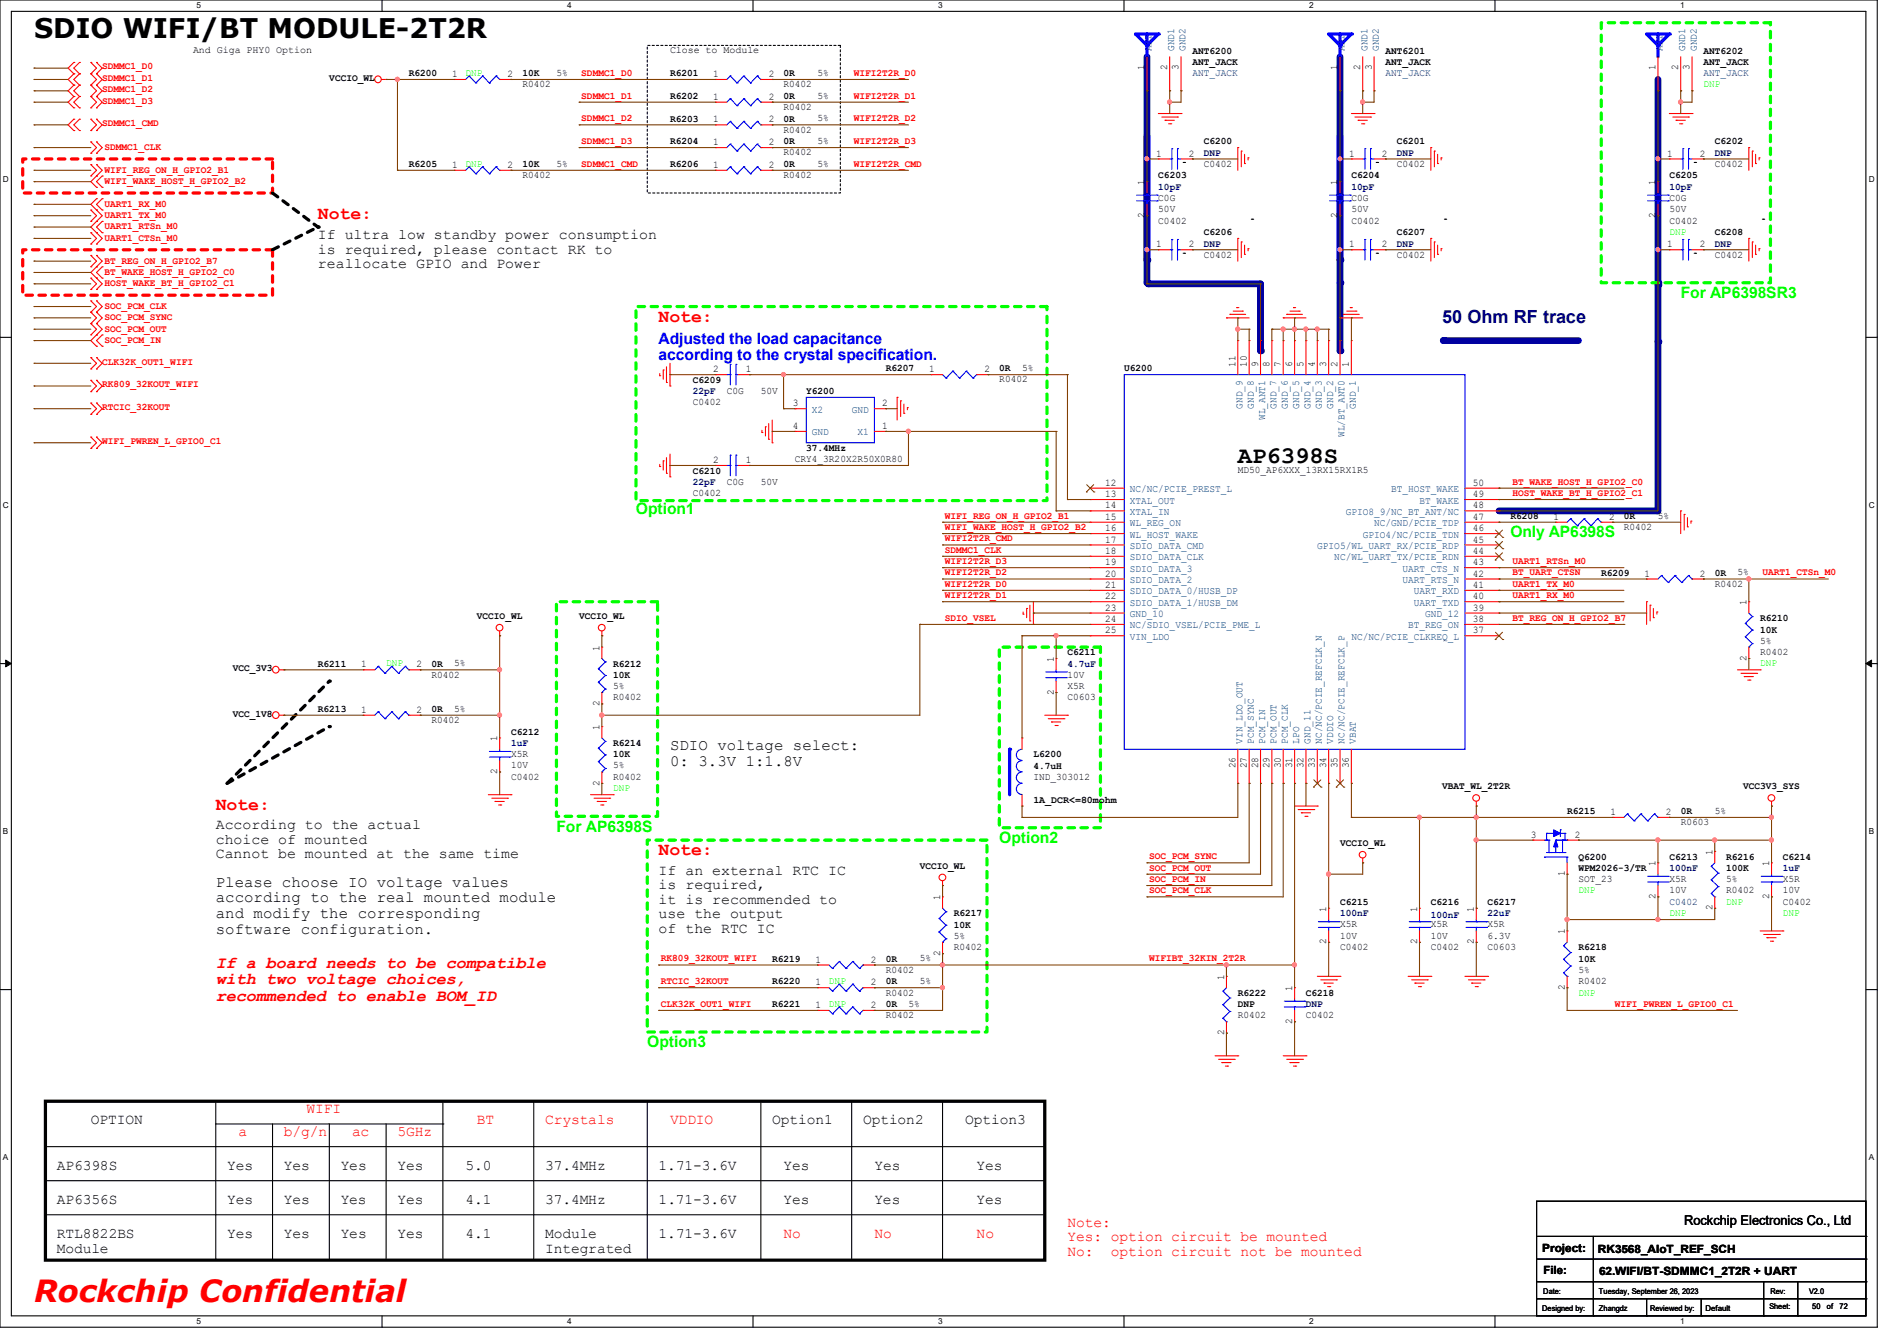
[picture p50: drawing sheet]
<svg xmlns="http://www.w3.org/2000/svg" width="297mm" height="210mm" viewBox="0 0 297 210" stroke-linecap="round" stroke-linejoin="round" font-family="sans-serif">
<defs><g id="words">
<text font-size="4.8" fill="#f00" x="5.3" y="204">Rockchip Confidential</text>
<text font-size="4.2" x="5.3" y="6">SDIO WIFI/BT MODULE-2T2R</text>
<text font-size="3.7" x="193.8" y="72.5">AP6398S</text>
<g font-size="2.8" fill="#f00">
<text x="49.8" y="34.4">Note:</text>
<text x="103.1" y="50.4">Note:</text>
<text x="33.8" y="126.8">Note:</text>
<text x="103.1" y="133.9">Note:</text>
</g>
<text font-size="2.8" fill="#000080" x="225.8" y="50.6">50 Ohm RF trace</text>
<g font-size="2.6" fill="#f00">
<text x="33.8" y="151.6">If a board needs to be compatible</text>
<text x="33.8" y="154.2">with two voltage choices,</text>
<text x="33.8" y="156.8">recommended to enable BOM_ID</text>
</g>
<g font-size="2.5" fill="#0f0">
<text x="263.1" y="46.7">For AP6398SR3</text>
<text x="99.6" y="80.5">Option1</text>
<text x="236.5" y="84">Only AP6398S</text>
<text x="87.1" y="130.3">For AP6398S</text>
<text x="156.5" y="132">Option2</text>
<text x="101.3" y="164">Option3</text>
</g>
<g font-size="2.5" fill="#00f">
<text x="103.1" y="53.8">Adjusted the load capacitance</text>
<text x="103.1" y="56.3">according to the crystal specification.</text>
</g>
<g font-size="2.5">
<text x="104.9" y="117.5">SDIO voltage select:</text>
<text x="104.9" y="120">0: 3.3V 1:1.8V</text>
<text x="33.8" y="138.9">Please choose IO voltage values</text>
<text x="33.8" y="141.3">according to the real mounted module</text>
<text x="33.8" y="143.8">and modify the corresponding</text>
<text x="33.8" y="146.2">software configuration.</text>
</g>
<g font-size="2.3">
<text x="49.8" y="37.4">If ultra low standby power consumption</text>
<text x="49.8" y="39.7">is required, please contact RK to</text>
<text x="49.8" y="42">reallocate GPIO and Power</text>
<text x="33.8" y="129.9">According to the actual</text>
<text x="33.8" y="132.2">choice of mounted</text>
<text x="33.8" y="134.5">Cannot be mounted at the same time</text>
<text x="103.1" y="137">If an external RTC IC</text>
<text x="103.1" y="139.3">is required,</text>
<text x="103.1" y="141.6">it is recommended to</text>
<text x="103.1" y="143.8">use the output</text>
<text x="103.1" y="146.1">of the RTC IC</text>
<text x="14.2" y="176.1">OPTION</text>
<text x="120.9" y="176.1">Option1</text>
<text x="135.1" y="176.1">Option2</text>
<text x="151.1" y="176.1">Option3</text>
<text x="8.9" y="183.2">AP6398S</text>
<text x="35.6" y="183.2">Yes</text>
<text x="44.4" y="183.2">Yes</text>
<text x="53.3" y="183.2">Yes</text>
<text x="62.2" y="183.2">Yes</text>
<text x="72.9" y="183.2">5.0</text>
<text x="85.3" y="183.2">37.4MHz</text>
<text x="103.1" y="183.2">1.71-3.6V</text>
<text x="122.7" y="183.2">Yes</text>
<text x="136.9" y="183.2">Yes</text>
<text x="152.9" y="183.2">Yes</text>
<text x="8.9" y="188.6">AP6356S</text>
<text x="35.6" y="188.6">Yes</text>
<text x="44.4" y="188.6">Yes</text>
<text x="53.3" y="188.6">Yes</text>
<text x="62.2" y="188.6">Yes</text>
<text x="72.9" y="188.6">4.1</text>
<text x="85.3" y="188.6">37.4MHz</text>
<text x="103.1" y="188.6">1.71-3.6V</text>
<text x="122.7" y="188.6">Yes</text>
<text x="136.9" y="188.6">Yes</text>
<text x="152.9" y="188.6">Yes</text>
<text x="8.9" y="193.9">RTL8822BS</text>
<text x="8.9" y="196.2">Module</text>
<text x="35.6" y="193.9">Yes</text>
<text x="44.4" y="193.9">Yes</text>
<text x="53.3" y="193.9">Yes</text>
<text x="62.2" y="193.9">Yes</text>
<text x="72.9" y="193.9">4.1</text>
<text x="85.3" y="193.9">Module</text>
<text x="85.3" y="196.2">Integrated</text>
<text x="103.1" y="193.9">1.71-3.6V</text>
</g>
<g font-size="2.3" fill="#f00">
<text x="37.3" y="177.9">a</text>
<text x="44.4" y="177.9">b/g/n</text>
<text x="48" y="174.3">WIFI</text>
<text x="55.1" y="177.9">ac</text>
<text x="62.2" y="177.9">5GHz</text>
<text x="74.7" y="176.1">BT</text>
<text x="85.3" y="176.1">Crystals</text>
<text x="104.9" y="176.1">VDDIO</text>
<text x="122.7" y="193.9">No</text>
<text x="136.9" y="193.9">No</text>
<text x="152.9" y="193.9">No</text>
<text x="167.1" y="192.1">Note:</text>
<text x="167.1" y="194.4">Yes: option circuit be mounted</text>
<text x="167.1" y="196.7">No:</text>
<text x="173.9" y="196.7">option circuit not be mounted</text>
</g>
<text font-size="2.1" x="263.7" y="191.9">Rockchip Electronics Co., Ltd</text>
<g font-size="1.8">
<text x="241.5" y="196">Project:</text>
<text x="250.2" y="196.2">RK3568_AIoT_REF_SCH</text>
<text x="241.6" y="199.6">File:</text>
<text x="250.4" y="199.7">62.WIFI/BT-SDMMC1_2T2R + UART</text>
</g>
<g font-size="1.6" fill="#f00">
<text x="16" y="10.9">SDMMC1_D0</text>
<text x="91" y="11.9">SDMMC1_D0</text>
<text x="133.7" y="11.9">WIFI2T2R_D0</text>
<text x="16" y="12.7">SDMMC1_D1</text>
<text x="16" y="14.4">SDMMC1_D2</text>
<text x="16" y="16.2">SDMMC1_D3</text>
<text x="91" y="15.5">SDMMC1_D1</text>
<text x="133.7" y="15.5">WIFI2T2R_D1</text>
<text x="16" y="19.8">SDMMC1_CMD</text>
<text x="16.3" y="23.5">SDMMC1_CLK</text>
<text x="91" y="22.6">SDMMC1_D3</text>
<text x="91" y="19">SDMMC1_D2</text>
<text x="133.7" y="22.6">WIFI2T2R_D3</text>
<text x="133.7" y="19">WIFI2T2R_D2</text>
<text x="16.3" y="27.1">WIFI_REG_ON_H_GPIO2_B1</text>
<text x="16.3" y="28.8">WIFI_WAKE_HOST_H_GPIO2_B2</text>
<text x="91" y="26.1">SDMMC1_CMD</text>
<text x="133.7" y="26.1">WIFI2T2R_CMD</text>
<text x="16.3" y="32.4">UART1_RX_M0</text>
<text x="16.3" y="34.2">UART1_TX_M0</text>
<text x="16.3" y="35.9">UART1_RTSn_M0</text>
<text x="16.3" y="37.7">UART1_CTSn_M0</text>
<text x="16.3" y="41.3">BT_REG_ON_H_GPIO2_B7</text>
<text x="16.3" y="43.1">BT_WAKE_HOST_H_GPIO2_C0</text>
<text x="16.3" y="44.8">HOST_WAKE_BT_H_GPIO2_C1</text>
<text x="16.3" y="50.2">SOC_PCM_SYNC</text>
<text x="16.3" y="51.9">SOC_PCM_OUT</text>
<text x="16.3" y="48.4">SOC_PCM_CLK</text>
<text x="16.3" y="53.7">SOC_PCM_IN</text>
<text x="16" y="57.1">CLK32K_OUT1_WIFI</text>
<text x="16" y="60.7">RK809_32KOUT_WIFI</text>
<text x="16" y="64.2">RTCIC_32KOUT</text>
<text x="16" y="69.6">WIFI_PWREN_L_GPIO0_C1</text>
<text x="236.8" y="75.9">BT_WAKE_HOST_H_GPIO2_C0</text>
<text x="236.8" y="77.7">HOST_WAKE_BT_H_GPIO2_C1</text>
<text x="147.9" y="81.2">WIFI_REG_ON_H_GPIO2_B1</text>
<text x="147.9" y="83">WIFI_WAKE_HOST_H_GPIO2_B2</text>
<text x="147.9" y="84.8">WIFI2T2R_CMD</text>
<text x="147.9" y="88.3">WIFI2T2R_D3</text>
<text x="147.9" y="86.6">SDMMC1_CLK</text>
<text x="236.8" y="88.3">UART1_RTSn_M0</text>
<text x="147.9" y="90.1">WIFI2T2R_D2</text>
<text x="147.9" y="93.7">WIFI2T2R_D1</text>
<text x="147.9" y="91.9">WIFI2T2R_D0</text>
<text x="236.8" y="90.1">BT_UART_CTSN</text>
<text x="236.8" y="91.9">UART1_TX_M0</text>
<text x="236.8" y="93.7">UART1_RX_M0</text>
<text x="275.9" y="90.1">UART1_CTSn_M0</text>
<text x="147.9" y="97.2">SDIO_VSEL</text>
<text x="236.8" y="97.2">BT_REG_ON_H_GPIO2_B7</text>
<text x="179.9" y="134.6">SOC_PCM_SYNC</text>
<text x="179.9" y="136.4">SOC_PCM_OUT</text>
<text x="179.9" y="138.1">SOC_PCM_IN</text>
<text x="179.9" y="139.9">SOC_PCM_CLK</text>
<text x="103.5" y="150.6">RK809_32KOUT_WIFI</text>
<text x="103.5" y="154.1">RTCIC_32KOUT</text>
<text x="179.9" y="150.6">WIFIBT_32KIN_2T2R</text>
<text x="103.5" y="157.7">CLK32K_OUT1_WIFI</text>
<text x="252.8" y="157.7">WIFI_PWREN_L_GPIO0_C1</text>
</g>
<g font-size="1.6">
<text x="30.2" y="8.3">And Giga PHY0 Option</text>
<text x="64" y="11.9">R6200</text>
<text x="81.8" y="11.9">10K</text>
<text x="87.1" y="11.9">5%</text>
<text x="104.9" y="11.9">R6201</text>
<text x="104.9" y="8.3">Close to Module</text>
<text x="122.7" y="11.9">0R</text>
<text x="128" y="11.9">5%</text>
<text x="179.2" y="11" transform="rotate(-90 179.2 11)">1</text>
<text x="182.8" y="11" transform="rotate(-90 182.8 11)">2</text>
<text x="184.5" y="11" transform="rotate(-90 184.5 11)">3</text>
<text x="186.7" y="8.4">ANT6200</text>
<text x="186.7" y="10.2">ANT_JACK</text>
<text x="209.4" y="11" transform="rotate(-90 209.4 11)">1</text>
<text x="213" y="11" transform="rotate(-90 213 11)">2</text>
<text x="214.8" y="11" transform="rotate(-90 214.8 11)">3</text>
<text x="216.9" y="8.4">ANT6201</text>
<text x="216.9" y="10.2">ANT_JACK</text>
<text x="259.2" y="11" transform="rotate(-90 259.2 11)">1</text>
<text x="262.8" y="11" transform="rotate(-90 262.8 11)">2</text>
<text x="264.5" y="11" transform="rotate(-90 264.5 11)">3</text>
<text x="266.7" y="8.4">ANT6202</text>
<text x="266.7" y="10.2">ANT_JACK</text>
<text x="51.6" y="12.7">VCCIO_WL</text>
<text x="70.8" y="12.1">1</text>
<text x="79.5" y="12.1">2</text>
<text x="81.8" y="13.7">R0402</text>
<text x="104.9" y="15.5">R6202</text>
<text x="111.7" y="12.1">1</text>
<text x="111.7" y="15.6">1</text>
<text x="120.4" y="12.1">2</text>
<text x="120.4" y="15.6">2</text>
<text x="122.7" y="15.5">0R</text>
<text x="122.7" y="13.7">R0402</text>
<text x="122.7" y="17.2">R0402</text>
<text x="128" y="15.5">5%</text>
<text x="104.9" y="22.6">R6204</text>
<text x="104.9" y="19">R6203</text>
<text x="111.7" y="22.7">1</text>
<text x="111.7" y="19.2">1</text>
<text x="120.4" y="22.7">2</text>
<text x="120.4" y="19.2">2</text>
<text x="122.7" y="22.6">0R</text>
<text x="122.7" y="19">0R</text>
<text x="122.7" y="20.8">R0402</text>
<text x="128" y="22.6">5%</text>
<text x="128" y="19">5%</text>
<text x="188.5" y="22.6">C6200</text>
<text x="218.7" y="22.6">C6201</text>
<text x="268.5" y="22.6">C6202</text>
<text x="64" y="26.2">R6205</text>
<text x="70.8" y="26.3">1</text>
<text x="79.5" y="26.3">2</text>
<text x="81.8" y="26.2">10K</text>
<text x="81.8" y="27.9">R0402</text>
<text x="87.1" y="26.1">5%</text>
<text x="104.9" y="26.2">R6206</text>
<text x="111.7" y="26.3">1</text>
<text x="120.4" y="26.3">2</text>
<text x="122.7" y="26.2">0R</text>
<text x="122.7" y="24.3">R0402</text>
<text x="122.7" y="27.9">R0402</text>
<text x="128" y="26.1">5%</text>
<text x="179.2" y="29" transform="rotate(-90 179.2 29)">1</text>
<text x="181" y="24.5">1</text>
<text x="181.4" y="27.9">C6203</text>
<text x="186.1" y="24.5">2</text>
<text x="188.5" y="26.1">C0402</text>
<text x="209.4" y="29" transform="rotate(-90 209.4 29)">1</text>
<text x="211.2" y="24.5">1</text>
<text x="211.6" y="27.9">C6204</text>
<text x="216.4" y="24.5">2</text>
<text x="218.7" y="26.1">C0402</text>
<text x="259.2" y="29" transform="rotate(-90 259.2 29)">1</text>
<text x="261" y="24.5">1</text>
<text x="261.4" y="27.9">C6205</text>
<text x="266.1" y="24.5">2</text>
<text x="268.5" y="26.1">C0402</text>
<text x="179.2" y="34.1" transform="rotate(-90 179.2 34.1)">2</text>
<text x="181.4" y="35">C0402</text>
<text x="181.4" y="31.5">C0G</text>
<text x="181.4" y="33.2">50V</text>
<text x="209.4" y="34.1" transform="rotate(-90 209.4 34.1)">2</text>
<text x="211.6" y="35">C0402</text>
<text x="211.6" y="31.5">C0G</text>
<text x="211.6" y="33.2">50V</text>
<text x="259.2" y="34.1" transform="rotate(-90 259.2 34.1)">2</text>
<text x="261.4" y="35">C0402</text>
<text x="261.4" y="31.5">C0G</text>
<text x="261.4" y="33.2">50V</text>
<text x="181" y="38.7">1</text>
<text x="186.1" y="38.7">2</text>
<text x="188.5" y="36.8">C6206</text>
<text x="188.5" y="40.3">C0402</text>
<text x="211.2" y="38.7">1</text>
<text x="216.4" y="38.7">2</text>
<text x="218.7" y="36.8">C6207</text>
<text x="218.7" y="40.3">C0402</text>
<text x="261" y="38.7">1</text>
<text x="266.1" y="38.7">2</text>
<text x="268.5" y="36.8">C6208</text>
<text x="268.5" y="40.3">C0402</text>
<text x="108.5" y="59.9">C6209</text>
<text x="111.7" y="58.3">2</text>
<text x="116.8" y="58.3">1</text>
<text x="138.7" y="58.2">R6207</text>
<text x="145.5" y="58.3">1</text>
<text x="154.1" y="58.3">2</text>
<text x="156.5" y="58.2">0R</text>
<text x="156.5" y="59.9">R0402</text>
<text x="160" y="58.1">5%</text>
<text x="176" y="58.2">U6200</text>
<text x="193.4" y="57.4" transform="rotate(-90 193.4 57.4)">11</text>
<text x="195.2" y="57.4" transform="rotate(-90 195.2 57.4)">10</text>
<text x="197" y="57.4" transform="rotate(-90 197 57.4)">9</text>
<text x="198.8" y="57.4" transform="rotate(-90 198.8 57.4)">8</text>
<text x="200.5" y="57.4" transform="rotate(-90 200.5 57.4)">7</text>
<text x="202.3" y="57.4" transform="rotate(-90 202.3 57.4)">6</text>
<text x="204.1" y="57.4" transform="rotate(-90 204.1 57.4)">5</text>
<text x="205.9" y="57.4" transform="rotate(-90 205.9 57.4)">4</text>
<text x="207.6" y="57.4" transform="rotate(-90 207.6 57.4)">3</text>
<text x="209.4" y="57.4" transform="rotate(-90 209.4 57.4)">2</text>
<text x="211.2" y="57.4" transform="rotate(-90 211.2 57.4)">1</text>
<text x="108.5" y="63.5">C0402</text>
<text x="113.8" y="61.7">C0G</text>
<text x="119.1" y="61.7">50V</text>
<text x="124.1" y="63.6">3</text>
<text x="126.2" y="61.7">Y6200</text>
<text x="138.1" y="63.6">2</text>
<text x="124.1" y="67.2">4</text>
<text x="126.2" y="70.6">37.4MHz</text>
<text x="138.1" y="67.2">1</text>
<text x="108.5" y="74.2">C6210</text>
<text x="108.5" y="77.7">C0402</text>
<text x="111.7" y="72.5">2</text>
<text x="113.8" y="75.9">C0G</text>
<text x="116.8" y="72.5">1</text>
<text x="119.1" y="75.9">50V</text>
<text x="124.5" y="72.3">CRY4_3R20X2R50X0R80</text>
<text x="173" y="77.9">13</text>
<text x="173" y="76.1">12</text>
<text x="193.8" y="74.1">MD50_AP6XXX_13RX15RX1R5</text>
<text x="230.6" y="77.9">49</text>
<text x="230.6" y="76.1">50</text>
<text x="173" y="79.6">14</text>
<text x="173" y="83.2">16</text>
<text x="173" y="81.4">15</text>
<text x="230.6" y="83.2">46</text>
<text x="230.6" y="81.4">47</text>
<text x="230.6" y="79.6">48</text>
<text x="236.5" y="81.3">R6208</text>
<text x="243.2" y="81.4">1</text>
<text x="251.9" y="81.4">2</text>
<text x="254.2" y="81.3">0R</text>
<text x="254.3" y="83">R0402</text>
<text x="259.6" y="81.2">5%</text>
<text x="173" y="86.7">18</text>
<text x="173" y="85">17</text>
<text x="173" y="88.5">19</text>
<text x="230.6" y="88.5">43</text>
<text x="230.6" y="86.7">44</text>
<text x="230.6" y="85">45</text>
<text x="173" y="93.9">22</text>
<text x="173" y="90.3">20</text>
<text x="173" y="92.1">21</text>
<text x="173" y="95.6">23</text>
<text x="230.6" y="95.6">39</text>
<text x="230.6" y="93.9">40</text>
<text x="230.6" y="90.3">42</text>
<text x="230.6" y="92.1">41</text>
<text x="250.7" y="90.2">R6209</text>
<text x="257.5" y="90.3">1</text>
<text x="266.1" y="90.3">2</text>
<text x="268.5" y="90.2">0R</text>
<text x="268.5" y="91.9">R0402</text>
<text x="272" y="90.1">5%</text>
<text x="273.4" y="94.8" transform="rotate(-90 273.4 94.8)">1</text>
<text x="74.7" y="96.9">VCCIO_WL</text>
<text x="90.7" y="96.9">VCCIO_WL</text>
<text x="93.9" y="101.9" transform="rotate(-90 93.9 101.9)">1</text>
<text x="173" y="99.2">25</text>
<text x="173" y="97.4">24</text>
<text x="230.6" y="99.2">37</text>
<text x="230.6" y="97.4">38</text>
<text x="275.6" y="97.3">R6210</text>
<text x="275.6" y="99.1">10K</text>
<text x="275.6" y="100.8">5%</text>
<text x="36.4" y="105.1">VCC_3V3</text>
<text x="49.8" y="104.4">R6211</text>
<text x="56.6" y="104.5">1</text>
<text x="65.2" y="104.5">2</text>
<text x="67.6" y="104.4">0R</text>
<text x="67.6" y="106.1">R0402</text>
<text x="71.1" y="104.3">5%</text>
<text x="96" y="104.4">R6212</text>
<text x="96" y="106.2">10K</text>
<text x="96" y="107.9">5%</text>
<text x="165" y="103.7" transform="rotate(-90 165 103.7)">1</text>
<text x="167.1" y="102.6">C6211</text>
<text x="167.1" y="107.9">X5R</text>
<text x="167.1" y="106.1">10V</text>
<text x="273.4" y="103.5" transform="rotate(-90 273.4 103.5)">2</text>
<text x="275.6" y="102.6">R0402</text>
<text x="36.4" y="112.2">VCC_1V8</text>
<text x="49.8" y="111.5">R6213</text>
<text x="56.6" y="111.6">1</text>
<text x="65.2" y="111.6">2</text>
<text x="67.6" y="111.5">0R</text>
<text x="67.6" y="113.2">R0402</text>
<text x="71.1" y="111.5">5%</text>
<text x="93.9" y="110.6" transform="rotate(-90 93.9 110.6)">2</text>
<text x="96" y="109.7">R0402</text>
<text x="165" y="108.8" transform="rotate(-90 165 108.8)">2</text>
<text x="167.1" y="109.7">C0603</text>
<text x="77.9" y="116.1" transform="rotate(-90 77.9 116.1)">1</text>
<text x="80" y="115.1">C6212</text>
<text x="80" y="118.6">X5R</text>
<text x="93.9" y="114.3" transform="rotate(-90 93.9 114.3)">1</text>
<text x="96" y="116.8">R6214</text>
<text x="96" y="118.6">10K</text>
<text x="161.8" y="118.6">L6200</text>
<text x="77.9" y="121.2" transform="rotate(-90 77.9 121.2)">2</text>
<text x="80" y="122.1">C0402</text>
<text x="80" y="120.4">10V</text>
<text x="93.9" y="123" transform="rotate(-90 93.9 123)">2</text>
<text x="96" y="122.1">R0402</text>
<text x="96" y="120.4">5%</text>
<text x="161.8" y="120.4">4.7uH</text>
<text x="161.8" y="122.1">IND_303012</text>
<text x="161.8" y="125.7">1A_DCR&lt;=80mohm</text>
<text x="193.4" y="120.4" transform="rotate(-90 193.4 120.4)">26</text>
<text x="195.2" y="120.4" transform="rotate(-90 195.2 120.4)">27</text>
<text x="197" y="120.4" transform="rotate(-90 197 120.4)">28</text>
<text x="198.8" y="120.4" transform="rotate(-90 198.8 120.4)">29</text>
<text x="200.5" y="120.4" transform="rotate(-90 200.5 120.4)">30</text>
<text x="202.3" y="120.4" transform="rotate(-90 202.3 120.4)">31</text>
<text x="204.1" y="120.4" transform="rotate(-90 204.1 120.4)">32</text>
<text x="205.9" y="120.4" transform="rotate(-90 205.9 120.4)">33</text>
<text x="207.6" y="120.4" transform="rotate(-90 207.6 120.4)">34</text>
<text x="209.4" y="120.4" transform="rotate(-90 209.4 120.4)">35</text>
<text x="211.2" y="120.4" transform="rotate(-90 211.2 120.4)">36</text>
<text x="225.8" y="123.6">VBAT_WL_2T2R</text>
<text x="272.9" y="123.6">VCC3V3_SYS</text>
<text x="239.7" y="131.2">3</text>
<text x="245.4" y="127.5">R6215</text>
<text x="246.6" y="131.2">2</text>
<text x="252.1" y="127.6">1</text>
<text x="260.8" y="127.6">2</text>
<text x="263.1" y="127.5">0R</text>
<text x="263.1" y="129.2">R0603</text>
<text x="268.5" y="127.5">5%</text>
<text x="144" y="136.1">VCCIO_WL</text>
<text x="209.8" y="132.5">VCCIO_WL</text>
<text x="245" y="137.2" transform="rotate(-90 245 137.2)">1</text>
<text x="247.1" y="134.6">Q6200</text>
<text x="247.1" y="136.4">WPM2026-3/TR</text>
<text x="259.2" y="135.7" transform="rotate(-90 259.2 135.7)">1</text>
<text x="261.4" y="134.6">C6213</text>
<text x="268.1" y="133.9" transform="rotate(-90 268.1 133.9)">1</text>
<text x="270.3" y="134.6">R6216</text>
<text x="270.3" y="136.4">100K</text>
<text x="277" y="135.7" transform="rotate(-90 277 135.7)">1</text>
<text x="279.1" y="134.6">C6214</text>
<text x="147.2" y="141" transform="rotate(-90 147.2 141)">1</text>
<text x="149.4" y="143.5">R6217</text>
<text x="207.6" y="142.8" transform="rotate(-90 207.6 142.8)">1</text>
<text x="209.8" y="141.7">C6215</text>
<text x="221.9" y="142.8" transform="rotate(-90 221.9 142.8)">1</text>
<text x="224" y="141.7">C6216</text>
<text x="230.8" y="142.8" transform="rotate(-90 230.8 142.8)">1</text>
<text x="232.9" y="141.7">C6217</text>
<text x="247.1" y="138.1">SOT_23</text>
<text x="259.2" y="140.8" transform="rotate(-90 259.2 140.8)">2</text>
<text x="261.4" y="138.1">X5R</text>
<text x="261.4" y="139.9">10V</text>
<text x="268.1" y="142.6" transform="rotate(-90 268.1 142.6)">2</text>
<text x="270.3" y="139.9">R0402</text>
<text x="270.3" y="138.1">5%</text>
<text x="277" y="140.8" transform="rotate(-90 277 140.8)">2</text>
<text x="279.1" y="141.7">C0402</text>
<text x="279.1" y="138.1">X5R</text>
<text x="279.1" y="139.9">10V</text>
<text x="147.2" y="149.7" transform="rotate(-90 147.2 149.7)">2</text>
<text x="149.4" y="145.3">10K</text>
<text x="149.4" y="148.8">R0402</text>
<text x="149.4" y="147">5%</text>
<text x="207.6" y="147.9" transform="rotate(-90 207.6 147.9)">2</text>
<text x="209.8" y="148.8">C0402</text>
<text x="209.8" y="145.2">X5R</text>
<text x="209.8" y="147">10V</text>
<text x="221.9" y="147.9" transform="rotate(-90 221.9 147.9)">2</text>
<text x="224" y="148.8">C0402</text>
<text x="224" y="145.2">X5R</text>
<text x="224" y="147">10V</text>
<text x="230.8" y="147.9" transform="rotate(-90 230.8 147.9)">2</text>
<text x="232.9" y="148.8">C0603</text>
<text x="232.9" y="145.2">X5R</text>
<text x="232.9" y="147">6.3V</text>
<text x="245" y="146.3" transform="rotate(-90 245 146.3)">1</text>
<text x="247.1" y="148.8">R6218</text>
<text x="120.9" y="150.6">R6219</text>
<text x="120.9" y="154.2">R6220</text>
<text x="127.7" y="150.8">1</text>
<text x="127.7" y="154.3">1</text>
<text x="136.4" y="150.8">2</text>
<text x="136.4" y="154.3">2</text>
<text x="138.7" y="150.6">0R</text>
<text x="138.7" y="154.2">0R</text>
<text x="138.7" y="152.4">R0402</text>
<text x="138.7" y="155.9">R0402</text>
<text x="144" y="150.6">5%</text>
<text x="144" y="154.1">5%</text>
<text x="191.6" y="153.5" transform="rotate(-90 191.6 153.5)">1</text>
<text x="193.8" y="156">R6222</text>
<text x="202.3" y="155.2" transform="rotate(-90 202.3 155.2)">1</text>
<text x="204.5" y="156">C6218</text>
<text x="245" y="155" transform="rotate(-90 245 155)">2</text>
<text x="247.1" y="150.6">10K</text>
<text x="247.1" y="154.1">R0402</text>
<text x="247.1" y="152.4">5%</text>
<text x="120.9" y="157.7">R6221</text>
<text x="127.7" y="157.9">1</text>
<text x="136.4" y="157.9">2</text>
<text x="138.7" y="157.7">0R</text>
<text x="138.7" y="159.5">R0402</text>
<text x="142.2" y="157.7">5%</text>
<text x="193.8" y="157.7">DNP</text>
<text x="193.8" y="159.5">R0402</text>
<text x="202.3" y="160.4" transform="rotate(-90 202.3 160.4)">2</text>
<text x="204.5" y="159.5">C0402</text>
<text x="191.6" y="162.1" transform="rotate(-90 191.6 162.1)">2</text>
</g>
<g font-size="1.6" fill="#0f0">
<text x="72.9" y="11.9">DNP</text>
<text x="266.7" y="13.7">DNP</text>
<text x="72.9" y="26.1">DNP</text>
<text x="261.4" y="36.8">DNP</text>
<text x="60.5" y="104.3">DNP</text>
<text x="275.6" y="104.3">DNP</text>
<text x="96" y="123.9">DNP</text>
<text x="247.1" y="139.9">DNP</text>
<text x="261.4" y="143.5">DNP</text>
<text x="270.3" y="141.7">DNP</text>
<text x="279.1" y="143.5">DNP</text>
<text x="129.8" y="154.1">DNP</text>
<text x="247.1" y="155.9">DNP</text>
<text x="129.8" y="157.7">DNP</text>
</g>
<g font-size="1.6" fill="#004080">
<text x="180.3" y="8" transform="rotate(-90 180.3 8)">ANT</text>
<text x="183.9" y="8" transform="rotate(-90 183.9 8)">GND1</text>
<text x="185.6" y="8" transform="rotate(-90 185.6 8)">GND2</text>
<text x="210.5" y="8" transform="rotate(-90 210.5 8)">ANT</text>
<text x="214.1" y="8" transform="rotate(-90 214.1 8)">GND1</text>
<text x="215.9" y="8" transform="rotate(-90 215.9 8)">GND2</text>
<text x="260.3" y="8" transform="rotate(-90 260.3 8)">ANT</text>
<text x="263.9" y="8" transform="rotate(-90 263.9 8)">GND1</text>
<text x="265.6" y="8" transform="rotate(-90 265.6 8)">GND2</text>
<text x="127.1" y="64.6">X2</text>
<text x="133.3" y="64.6">GND</text>
<text x="194.5" y="64" transform="rotate(-90 194.5 64)">GND_9</text>
<text x="196.3" y="64" transform="rotate(-90 196.3 64)">GND_8</text>
<text x="198.1" y="65.8" transform="rotate(-90 198.1 65.8)">WL_ANT1</text>
<text x="199.9" y="64" transform="rotate(-90 199.9 64)">GND_7</text>
<text x="201.6" y="64" transform="rotate(-90 201.6 64)">GND_6</text>
<text x="203.4" y="64" transform="rotate(-90 203.4 64)">GND_5</text>
<text x="205.2" y="64" transform="rotate(-90 205.2 64)">GND_4</text>
<text x="207" y="64" transform="rotate(-90 207 64)">GND_3</text>
<text x="208.7" y="64" transform="rotate(-90 208.7 64)">GND_2</text>
<text x="212.3" y="64" transform="rotate(-90 212.3 64)">GND_1</text>
<text x="127.1" y="68.2">GND</text>
<text x="134.2" y="68.2">X1</text>
<text x="210.5" y="68.5" transform="rotate(-90 210.5 68.5)">WL/BT_ANT0</text>
<text x="176.9" y="77.1">NC/NC/PCIE_PREST_L</text>
<text x="217.8" y="77.1">BT_HOST_WAKE</text>
<text x="176.9" y="78.9">XTAL_OUT</text>
<text x="176.9" y="80.6">XTAL_IN</text>
<text x="176.9" y="82.4">WL_REG_ON</text>
<text x="210.7" y="80.6">GPIO8_9/NC_BT_ANT/NC</text>
<text x="215.1" y="82.4">NC/GND/PCIE_TDP</text>
<text x="222.2" y="78.9">BT_WAKE</text>
<text x="176.9" y="87.8">SDIO_DATA_CLK</text>
<text x="176.9" y="86">SDIO_DATA_CMD</text>
<text x="176.9" y="84.2">WL_HOST_WAKE</text>
<text x="176.9" y="89.5">SDIO_DATA_3</text>
<text x="206.2" y="86">GPIO5/WL_UART_RX/PCIE_RDP</text>
<text x="208.9" y="87.8">NC/WL_UART_TX/PCIE_RDN</text>
<text x="213.4" y="84.2">GPIO4/NC/PCIE_TDN</text>
<text x="219.6" y="89.5">UART_CTS_N</text>
<text x="176.9" y="94.9">SDIO_DATA_1/HUSB_DM</text>
<text x="176.9" y="91.3">SDIO_DATA_2</text>
<text x="176.9" y="93.1">SDIO_DATA_0/HUSB_DP</text>
<text x="219.6" y="91.3">UART_RTS_N</text>
<text x="221.4" y="94.9">UART_TXD</text>
<text x="221.4" y="93.1">UART_RXD</text>
<text x="176.9" y="100.2">VIN_LDO</text>
<text x="176.9" y="98.4">NC/SDIO_VSEL/PCIE_PME_L</text>
<text x="176.9" y="96.6">GND_10</text>
<text x="211.6" y="100.2">NC/NC/PCIE_CLKREQ_L</text>
<text x="220.5" y="98.4">BT_REG_ON</text>
<text x="223.1" y="96.6">GND_12</text>
<text x="194.5" y="116.5" transform="rotate(-90 194.5 116.5)">VIN_LDO_OUT</text>
<text x="196.3" y="116.5" transform="rotate(-90 196.3 116.5)">PCM_SYNC</text>
<text x="198.1" y="116.5" transform="rotate(-90 198.1 116.5)">PCM_IN</text>
<text x="199.9" y="116.5" transform="rotate(-90 199.9 116.5)">PCM_OUT</text>
<text x="201.6" y="116.5" transform="rotate(-90 201.6 116.5)">PCM_CLK</text>
<text x="203.4" y="116.5" transform="rotate(-90 203.4 116.5)">LPO</text>
<text x="205.2" y="116.5" transform="rotate(-90 205.2 116.5)">GND_11</text>
<text x="207" y="116.5" transform="rotate(-90 207 116.5)">NC/NC/PCIE_REFCLK_N</text>
<text x="208.7" y="116.5" transform="rotate(-90 208.7 116.5)">VDDIO</text>
<text x="210.5" y="116.5" transform="rotate(-90 210.5 116.5)">NC/NC/PCIE_REFCLK_P</text>
<text x="212.3" y="116.5" transform="rotate(-90 212.3 116.5)">VBAT</text>
</g>
<g font-size="1.6" fill="#000080">
<text x="186.7" y="11.9">ANT_JACK</text>
<text x="216.9" y="11.9">ANT_JACK</text>
<text x="266.7" y="11.9">ANT_JACK</text>
<text x="181.4" y="29.7">10pF</text>
<text x="188.5" y="24.4">DNP</text>
<text x="211.6" y="29.7">10pF</text>
<text x="218.7" y="24.4">DNP</text>
<text x="261.4" y="29.7">10pF</text>
<text x="268.5" y="24.4">DNP</text>
<text x="188.5" y="38.6">DNP</text>
<text x="218.7" y="38.6">DNP</text>
<text x="268.5" y="38.6">DNP</text>
<text x="108.5" y="61.7">22pF</text>
<text x="108.5" y="75.9">22pF</text>
<text x="167.1" y="104.4">4.7uF</text>
<text x="80" y="116.8">1uF</text>
<text x="261.4" y="136.4">100nF</text>
<text x="279.1" y="136.4">1uF</text>
<text x="209.8" y="143.5">100nF</text>
<text x="224" y="143.8">100nF</text>
<text x="232.9" y="143.5">22uF</text>
<text x="261.4" y="141.7">C0402</text>
<text x="204.5" y="157.7">DNP</text>
</g>
<g font-size="1.3">
<text x="30.8" y="1.3">5</text>
<text x="88.8" y="1.3">4</text>
<text x="146.9" y="1.3">3</text>
<text x="205" y="1.3">2</text>
<text x="263.1" y="1.3">1</text>
<text x=".5" y="28.4">D</text>
<text x="292.6" y="28.4">D</text>
<text x=".5" y="79.5">C</text>
<text x="292.6" y="79.5">C</text>
<text x=".5" y="130.6">B</text>
<text x="292.6" y="130.6">B</text>
<text x=".5" y="181.7">A</text>
<text x="292.6" y="181.7">A</text>
<text x="30.8" y="207.4">5</text>
<text x="88.8" y="207.4">4</text>
<text x="146.9" y="207.4">3</text>
<text x="205" y="207.4">2</text>
<text x="263.1" y="207.4">1</text>
</g>
<g font-size="1.2">
<text x="241.6" y="202.6">Date:</text>
<text x="250.4" y="202.6">Tuesday, September 26, 2023</text>
<text x="277.2" y="202.6">Rev:</text>
<text x="283.2" y="202.6">V2.0</text>
<text x="241.5" y="205.3">Designed by:</text>
<text x="250.4" y="205.3">Zhangdz</text>
<text x="258.4" y="205.3">Reviewed by:</text>
<text x="267" y="205.3">Default</text>
<text x="277" y="205.1">Sheet:</text>
<text x="283.8" y="205.1">50</text>
<text x="286" y="205.1">of</text>
<text x="288" y="205.1">72</text>
</g>
</g></defs>
<path d="M0 0h293.9v207.9h-293.9zM1.8 1.8h290.3v204.3h-290.3z" fill="none" stroke="#000" stroke-width=".17"/>
<g fill="#fff">
<path d="M30.8 .2h.7v1.4h-.7z"/>
<path d="M30.8 206.2h.7v1.4h-.7z"/>
</g>
<path d="M59.8 0v1.8M59.8 206.1v1.8" fill="none" stroke="#000" stroke-width=".17"/>
<g fill="#fff">
<path d="M88.8 .2h.7v1.4h-.7z"/>
<path d="M88.8 206.2h.7v1.4h-.7z"/>
</g>
<path d="M117.9 0v1.8M117.9 206.1v1.8" fill="none" stroke="#000" stroke-width=".17"/>
<g fill="#fff">
<path d="M146.9 .2h.7v1.4h-.7z"/>
<path d="M146.9 206.2h.7v1.4h-.7z"/>
</g>
<path d="M176 0v1.8M176 206.1v1.8" fill="none" stroke="#000" stroke-width=".17"/>
<g fill="#fff">
<path d="M205 .2h.7v1.4h-.7z"/>
<path d="M205 206.2h.7v1.4h-.7z"/>
</g>
<path d="M234.1 0v1.8M234.1 206.1v1.8" fill="none" stroke="#000" stroke-width=".17"/>
<g fill="#fff">
<path d="M263.1 .2h.6v1.4h-.6z"/>
<path d="M263.1 206.2h.6v1.4h-.6z"/>
<path d="M.5 27.3h.9v1.4h-.9z"/>
<path d="M292.6 27.3h.9v1.4h-.9z"/>
<path d="M.5 78.4h.9v1.4h-.9z"/>
<path d="M292.6 78.4h.9v1.4h-.9z"/>
</g>
<path d="M0 52.8h1.8M292.1 52.8h1.8" fill="none" stroke="#000" stroke-width=".17"/>
<g fill="#fff">
<path d="M.5 129.5h.8v1.4h-.8z"/>
<path d="M292.6 129.5h.8v1.4h-.8z"/>
</g>
<path d="M0 103.9h1.8M292.1 103.9h1.8" fill="none" stroke="#000" stroke-width=".17"/>
<path d="M.9 103.4l.9 .5-.9 .5zM292.1 103.9l.9-.5v1z" fill="#000" stroke="#000" stroke-width=".16"/>
<g fill="#fff">
<path d="M.5 180.5h.8v1.4h-.8z"/>
<path d="M292.6 180.5h.8v1.4h-.8z"/>
</g>
<path d="M0 155h1.8M292.1 155h1.8" fill="none" stroke="#000" stroke-width=".17"/>
<path d="M226 53.3h21.1" fill="none" stroke="#0000a0" stroke-width="1.1"/>
<circle cx="226" cy="53.3" r=".53" fill="#0000a0"/>
<path d="M185.3 25.4h.2M185.3 39.7h.2M185.5 25.4h.1M185.5 39.7h.1M195.9 34.3h.2M196.1 34.3h.1M215.5 25.4h.2M215.5 39.7h.2M215.7 25.4h.1M215.7 39.7h.1M226.1 34.3h.3M226.4 34.3h.1" fill="none" stroke="#000" stroke-width=".17"/>
<path d="M179.7 44.4h17.7" fill="none" stroke="#0000a0" stroke-width="1.1"/>
<circle cx="179.7" cy="44.5" r=".53" fill="#0000a0"/>
<path d="M209.8 44.4v10.5" fill="none" stroke="#0000a0" stroke-width="1.1"/>
<circle cx="209.8" cy="54.9" r=".53" fill="#0000a0"/>
<path d="M197.4 44.4v10.5" fill="none" stroke="#0000a0" stroke-width="1.1"/>
<circle cx="197.4" cy="54.9" r=".53" fill="#0000a0"/>
<path d="M209.8 21.3v23" fill="none" stroke="#0000a0" stroke-width="1.1"/>
<circle cx="209.8" cy="44.3" r=".53" fill="#0000a0"/>
<path d="M234.7 80h24.7" fill="none" stroke="#0000a0" stroke-width="1.1"/>
<circle cx="259.4" cy="80" r=".53" fill="#0000a0"/>
<path d="M179.6 21.3v23" fill="none" stroke="#0000a0" stroke-width="1.1"/>
<circle cx="179.6" cy="44.3" r=".53" fill="#0000a0"/>
<path d="M259.6 53.5v26.5" fill="none" stroke="#0000a0" stroke-width="1.1"/>
<circle cx="259.6" cy="53.5" r=".53" fill="#0000a0"/>
<path d="M259.6 44.6v8.7" fill="none" stroke="#0000a0" stroke-width="1.1"/>
<circle cx="259.6" cy="44.6" r=".53" fill="#0000a0"/>
<path d="M265.3 25.4h.2M265.3 39.7h.2M265.5 25.4h.1M265.5 39.7h.1M275.9 34.3h.2M276.1 34.3h.1" fill="none" stroke="#000" stroke-width=".17"/>
<path d="M259.6 12.4v31.9" fill="none" stroke="#0000a0" stroke-width="1.1"/>
<circle cx="259.6" cy="44.3" r=".53" fill="#0000a0"/>
<path d="M209.8 8.9v31.8" fill="none" stroke="#0000a0" stroke-width="1.1"/>
<circle cx="209.8" cy="40.7" r=".53" fill="#0000a0"/>
<path d="M179.6 8.9v31.8" fill="none" stroke="#0000a0" stroke-width="1.1"/>
<circle cx="179.6" cy="40.7" r=".53" fill="#0000a0"/>
<g fill="none" stroke="#000" stroke-width=".17">
<path d="M7.1 179.6h.1M7.1 179.6h156.5M33.8 176h35.5M33.8 172.5v24.9M42.7 176v21.4M51.6 176v21.4M60.5 176v21.4M69.3 176h.1M69.3 172.5v24.9M83.6 172.5v24.9M101.3 172.5v24.9M119.1 172.5v24.9"/>
<path d="M133.3 172.5v24.9M147.6 172.5v24.9M7.1 190.2h.1M7.1 184.9h.1M7.1 190.2h156.5M7.1 184.9h156.5M33.8 197.4h.1M42.7 197.4h.1M51.6 197.4h.1M60.5 197.4h.1M69.3 197.4h.1M83.6 197.4h.1"/>
<path d="M101.3 197.4h.1M119.1 197.4h.1M133.3 197.4h.1M147.6 197.4h.1M240.6 188.1h51.5v18h-51.5zM240.6 193.6h51.5M240.6 197.2h51.5M249.5 193.6v12.5M292.1 193.6h.1M292.1 197.2h.1M240.6 200.7h51.5M240.6 203.4h51.5"/>
<path d="M249.5 206.1h.1M257.8 206.1h.1M257.8 203.4v2.7M266.4 206.1h.1M266.4 203.4v2.7M276.1 206.1h.1M276.1 200.7v5.4M281.5 206.1h.1M281.5 200.7v5.4M292.1 200.7h.1M292.1 203.4h.1"/>
</g>
<path d="M7.1 172.5h156.5v24.9h-156.5z" fill="none" stroke="#000" stroke-width=".51"/>
<path d="M250.7 3.6h26.5v40.7h-26.5zM99.6 48h64.3v30.4h-64.3zM87.1 94.2h15.9v33.6h-15.9zM156.5 101.3h15.8v28.3h-15.8zM101.3 131.6h53.2v30h-53.2z" fill="none" stroke="#0f0" stroke-width=".51" stroke-dasharray="1 1"/>
<path d="M42.7 39.1l7.1-3.5M42.7 30.2l7.1 5.4M35.6 122.7l16-8.9M35.6 122.7l16-16" fill="none" stroke="#000" stroke-width=".51" stroke-dasharray="1 1"/>
<g fill="#000" stroke-dasharray="1 1">
<circle cx="49.8" cy="35.6" r=".25"/>
<circle cx="51.6" cy="113.8" r=".25"/>
<circle cx="51.6" cy="106.7" r=".25"/>
</g>
<path d="M3.6 39.1h39.1v7.1h-39.1zM3.6 24.9h39.1v5.3h-39.1z" fill="none" stroke="#f00" stroke-width=".51" stroke-dasharray="1 1"/>
<path d="M101.3 7.1h30.3v23.1h-30.3z" fill="none" stroke="#000" stroke-width=".17" stroke-dasharray=".3 .3"/>
<g fill="none" stroke="#f00" stroke-width=".17">
<path d="M11.6 18.7h.1M11.6 9.8h.1M11.6 11.6h.1M11.6 13.3h.1M11.6 15.1h.1M11.6 16.9h.1M11.6 18.7l-.9 .9 .9 .8M11.6 13.3l-.9 .9 .9 .9M11.6 9.8l-.9 .9 .9 .9M11.6 15.1l-.9 .9 .9 .9M11.6 11.6l-.9 .8 .9 .9M12.4 18.7h.1"/>
<path d="M12.4 11.6h.1M12.4 9.8h.1M12.4 13.3h.1M12.4 15.1h.1M12.4 16.9h.1M12.4 18.7l-.8 .9 .8 .8M12.4 15.1l-.8 .9 .8 .9M12.4 9.8l-.8 .9 .8 .9M12.4 13.3l-.8 .9 .8 .9M12.4 11.6l-.8 .8 .8 .9M14.2 18.7h.1M14.2 11.6h.1"/>
<path d="M14.2 9.8h.1M14.2 13.3h.1M14.2 15.1h.1M14.2 16.9h.1M14.2 15.1l.9 .9-.9 .9M14.2 18.7l.9 .9-.9 .8M14.2 13.3l.9 .9-.9 .9M14.2 9.8l.9 .9-.9 .9M14.2 11.6l.9 .8-.9 .9M15.1 18.7h.1M15.1 11.6h.1M15.1 9.8h.1"/>
<path d="M15.1 13.3h.1M15.1 15.1h.1M15.1 16.9h.1M15.1 13.3l.9 .9-.9 .9M15.1 18.7l.9 .9-.9 .8M15.1 15.1l.9 .9-.9 .9M15.1 9.8l.9 .9-.9 .9M15.1 11.6l.9 .8-.9 .9M59.7 12.4h.8M60.5 12.4h.1M71.1 12.4h.1M71.1 12.4h1.8"/>
<path d="M78.2 12.4h1.8M80 12.4h.1M181.4 17.8h3.5M181.9 18.3h2.5M182.4 18.8h.1M182.4 18.8h1.5M183 19.4h.3M183.3 19.4h.1M184.4 18.3h.1M184.9 17.8h.1M211.6 17.8h3.5M212.1 18.3h2.5"/>
<path d="M212.6 18.8h.1M212.6 18.8h1.5M213.2 19.4h.3M213.5 19.4h.1M214.6 18.3h.1M215.1 17.8h.1M261.4 17.8h3.5M261.9 18.3h2.5M262.4 18.8h.1M262.4 18.8h1.5M263 19.4h.3M263.3 19.4h.1"/>
<path d="M264.4 18.3h.1M264.9 17.8h.1M11.6 20.4h.1M12.4 20.4h.1M14.2 20.4h.1M14.2 27.6h.1M14.2 25.8h.1M14.2 34.7h.1M14.2 32.9h.1M14.2 38.2h.1M14.2 36.4h.1M14.2 24h.1"/>
<path d="M14.2 22.2h.1M14.2 22.2l.9 .9-.9 .9M14.2 25.8l.9 .9-.9 .9M14.2 32.9l.9 .9-.9 .9M14.2 36.4l.9 .9-.9 .9M15.1 20.4h.1M15.1 27.6h.1M15.1 25.8h.1M15.1 31.1h.1M15.1 32.9h.1M15.1 34.7h.1M15.1 36.4h.1"/>
<path d="M15.1 38.2h.1M15.1 24h.1M15.1 22.2h.1M15.1 29.3h.1M15.1 25.8l.9 .9-1.8 1.7 .9 .9M15.1 31.1l-.9 .9 1.8 1.8-1.8 1.8 1.8 1.7-.9 .9M15.1 22.2l.9 .9-.9 .9M16 32.9h.1M16 31.1h.1M16 36.4h.1M16 34.7h.1M16 29.3h.1"/>
<path d="M16 27.6h.1M16 31.1l-.9 .9 .9 .9M16 34.7l-.9 .9 .9 .8M16 27.6l-.9 .8 .9 .9M71.1 26.7h.1M71.1 26.7h1.8M78.2 26.7h1.8M80 26.7h.1M112 23.1h.1M112 23.1h1.8M119.1 23.1h1.8M120.9 23.1h.1"/>
<path d="M193.8 23.1h.1M193.8 37.3h.1M193.8 23.1v3.6M193.8 37.3v3.6M194.4 23.7h.1M194.4 37.9h.1M194.4 23.7v2.4M194.4 37.9v2.4M194.9 25.6h.1M194.9 39.8h.1M194.9 24.2v1.4M194.9 38.4v1.4"/>
<path d="M195.4 24.7h.1M195.4 38.9h.1M195.4 24.7v.4M195.4 38.9v.4M211.6 39.1h.1M211.6 39.1h1.8M215.1 39.1h1.8M216.9 39.1h.1M224 23.1h.1M224 37.3h.1M224 23.1v3.6M224 37.3v3.6"/>
<path d="M224.6 23.7h.1M224.6 37.9h.1M224.6 23.7v2.4M224.6 37.9v2.4M225.1 25.6h.1M225.1 39.8h.1M225.1 24.2v1.4M225.1 38.4v1.4M225.6 24.7h.1M225.6 38.9h.1M225.6 24.7v.4M225.6 38.9v.4"/>
<path d="M273.8 23.1h.1M273.8 37.3h.1M273.8 23.1v3.6M273.8 37.3v3.6M274.4 23.7h.1M274.4 37.9h.1M274.4 23.7v2.4M274.4 37.9v2.4M274.9 25.6h.1M274.9 39.8h.1M274.9 24.2v1.4M274.9 38.4v1.4"/>
<path d="M275.4 24.7h.1M275.4 38.9h.1M275.4 24.7v.4M275.4 38.9v.4M14.2 50.7h.1M14.2 48.9h.1M14.2 52.5h.1M14.2 47.1h.1M14.2 59.6h.1M14.2 57.8h.1M14.2 56h.1M14.2 41.8h.1"/>
<path d="M14.2 40h.1M14.2 45.3h.1M14.2 43.6h.1M14.2 48.9l.9 .9-.9 .9M14.2 50.7l.9 .9-.9 .9M14.2 47.1l.9 .9-.9 .9M14.2 59.6l.9 .9-.9 .8M14.2 56l.9 .9-.9 .9M14.2 40l.9 .9-.9 .9M14.2 43.6l.9 .8-.9 .9M15.1 50.7h.1M15.1 48.9h.1"/>
<path d="M15.1 52.5h.1M15.1 47.1h.1M15.1 54.2h.1M15.1 59.6h.1M15.1 57.8h.1M15.1 56h.1M15.1 41.8h.1M15.1 43.6h.1M15.1 40h.1M15.1 45.3h.1M15.1 48.9l.9 .9-.9 .9M15.1 50.7l.9 .9-1.8 1.7 .9 .9"/>
<path d="M15.1 47.1l.9 .9-.9 .9M15.1 59.6l.9 .9-.9 .8M15.1 56l.9 .9-.9 .9M15.1 40l.9 .9-1.8 1.8 1.8 1.7-.9 .9M16 54.2h.1M16 52.5h.1M16 43.6h.1M16 41.8h.1M16 52.5l-.9 .8 .9 .9M16 41.8l-.9 .9 .9 .9M103.3 58.8h.1M103.3 58.5v.3"/>
<path d="M103.8 58h.1M103.8 58v1.4M104.4 59.9h.1M104.4 57.4v2.5M104.9 56.9v3.6M112 58.7h.1M112 58.7h1.8M115.6 58.7h1.7M117.3 58.7h.1M192 49.8h.1M192 49.8h3.6M192.6 49.2h.1"/>
<path d="M192.6 49.2h2.4M193.1 48.7h1.4M193.6 48.2h.1M193.6 48.2h.4M193.8 53.3h.1M193.8 53.3v5.4M194.5 48.7h.1M195.6 53.3h.1M195.6 53.3v5.4M197.4 53.3h.1M197.4 53.3v5.4M199.1 53.3h.1"/>
<path d="M199.1 53.3v5.4M200.9 49.8h.1M200.9 53.3h.1M200.9 49.8h3.6M200.9 53.3v5.4M201.5 49.2h.1M201.5 49.2h2.4M202 48.7h1.4M202.5 48.2h.1M202.5 48.2h.4M202.7 53.3h.1M202.7 53.3v5.4"/>
<path d="M203.4 48.7h.1M204.5 53.3h.1M204.5 53.3v5.4M206.2 53.3h.1M206.2 53.3v5.4M208 53.3h.1M208 53.3v5.4M209.8 49.8h.1M209.8 53.3h.1M209.8 49.8h3.6M209.8 53.3v5.4M210.4 49.2h.1"/>
<path d="M210.4 49.2h2.4M210.9 48.7h1.4M211.4 48.2h.1M211.4 48.2h.4M211.6 53.3h.1M211.6 53.3v5.4M212.3 48.7h.1M14.2 61.3h.1M14.2 64.9h.1M14.2 63.1h.1M14.2 70.2h.1M14.2 68.5h.1"/>
<path d="M14.2 63.1l.9 .9-.9 .9M14.2 68.5l.9 .8-.9 .9M15.1 61.3h.1M15.1 64.9h.1M15.1 63.1h.1M15.1 70.2h.1M15.1 68.5h.1M15.1 63.1l.9 .9-.9 .9M15.1 68.5l.9 .8-.9 .9M103.3 73.1h.1M103.3 72.7v.4M103.8 72.2h.1"/>
<path d="M103.8 72.2v1.4M104.4 74.1h.1M104.4 71.7v2.4M104.9 60.5h.1M104.9 74.7h.1M104.9 71.1v3.6M112 72.9h.1M112 72.9h1.8M115.6 72.9h1.7M117.3 72.9h.1M119.3 67.7h.1M119.3 67.4v.3"/>
<path d="M119.8 66.8h.1M119.8 66.8v1.5M120.4 68.8h.1M120.4 66.3v2.5M120.9 69.3h.1M120.9 65.8v3.5M140.5 62.2h.1M140.5 62.2v3.6M141 62.8h.1M141 62.8v2.4M141.5 64.7h.1M141.5 63.3v1.4"/>
<path d="M142.1 63.8h.1M142.1 63.8v.4M170.7 78.2h.1M170.7 76.5h.1M170.7 78.2h5.3M170.7 76.5h5.3M229.4 78.2h5.3M229.4 76.5h5.3M234.7 78.2h.1M234.7 76.5h.1M78.2 99.6h.1M78.2 98.8v.8"/>
<path d="M94.2 99.6h.1M94.2 98.8v.8M160.2 96.2h.1M160.2 95.8v.4M160.7 95.3h.1M160.7 95.3v1.4M161.2 97.2h.1M161.2 94.8v2.4M161.8 97.8h.1M161.8 94.2v3.6M170.7 99.6h.1M170.7 94.2h.1"/>
<path d="M170.7 97.8h.1M170.7 80h.1M170.7 87.1h.1M170.7 85.3h.1M170.7 83.6h.1M170.7 88.9h.1M170.7 81.8h.1M170.7 90.7h.1M170.7 92.5h.1M170.7 96h.1M170.7 99.6h5.3M170.7 96h5.3"/>
<path d="M170.7 97.8h5.3M170.7 94.2h5.3M170.7 80h5.3M170.7 87.1h5.3M170.7 85.3h5.3M170.7 83.6h5.3M170.7 88.9h5.3M170.7 81.8h5.3M170.7 90.7h5.3M170.7 92.5h5.3M229.4 99.6h5.3M229.4 96h5.3"/>
<path d="M229.4 97.8h5.3M229.4 94.2h5.3M229.4 80h5.3M229.4 87.1h5.3M229.4 85.3h5.3M229.4 83.6h5.3M229.4 88.9h5.3M229.4 81.8h5.3M229.4 90.7h5.3M229.4 92.5h5.3M234.7 99.6h.1M234.7 96h.1"/>
<path d="M234.7 97.8h.1M234.7 94.2h.1M234.7 90.7h.1M234.7 88.9h.1M234.7 92.5h.1M234.7 87.1h.1M234.7 85.3h.1M234.7 83.6h.1M234.7 81.8h.1M234.7 80h.1M257.8 94.2h.1M257.8 94.2v3.6"/>
<path d="M258.4 94.8h.1M258.4 94.8v2.4M258.9 96.7h.1M258.9 95.3v1.4M259.4 95.8h.1M259.4 95.8v.4M263.1 80h.1M263.1 80v3.6M263.7 80.6h.1M263.7 80.6v2.4M264.2 82.5h.1M264.2 81.1v1.4"/>
<path d="M264.8 81.6h.1M264.8 81.6v.4M43.7 112h.7M43.7 104.9h.7M44.4 112h.1M44.4 104.9h.1M94.2 113.8h.1M94.2 113.8v1.8M163.6 112h3.5M164.1 112.6h2.5M164.6 113.1h.1M164.6 113.1h1.5"/>
<path d="M165.2 113.6h.3M165.5 113.6h.1M166.6 112.6h.1M167.1 112h.1M193.8 117.3v5.4M195.6 117.3v5.4M197.4 117.3v5.4M199.1 117.3v5.4M200.9 117.3v5.4M202.7 117.3v5.4M204.5 117.3v5.4M206.2 117.3v5.4"/>
<path d="M208 117.3v5.4M209.8 117.3v5.4M211.6 117.3v5.4M272 104.9h3.6M272.6 105.5h2.4M273.1 106h.1M273.1 106h1.4M273.6 106.5h.4M274 106.5h.1M275 105.5h.1M275.6 104.9h.1M76.5 124.5h3.5"/>
<path d="M77 125h2.5M77.5 125.5h.1M77.5 125.5h1.5M78.1 126.1h.3M78.4 126.1h.1M79.5 125h.1M80 124.5h.1M92.5 124.5h3.5M93 125h2.5M93.5 125.5h.1M93.5 125.5h1.5M94.1 126.1h.3"/>
<path d="M94.2 122.7h.1M94.2 120.9v1.8M94.4 126.1h.1M95.5 125h.1M96 124.5h.1M147.6 138.7h.1M147.6 138v.7M193.8 122.7h.1M195.6 122.7h.1M197.4 122.7h.1M199.1 122.7h.1M200.9 122.7h.1"/>
<path d="M202.7 122.7h.1M202.7 126.2h3.5M203.2 126.8h2.5M203.8 127.3h.1M203.8 127.3h1.4M204.3 127.8h.3M204.5 122.7h.1M204.6 127.8h.1M205.7 126.8h.1M206.2 126.2h.1M206.2 122.7h.1M208 122.7h.1"/>
<path d="M209.8 122.7h.1M211.6 122.7h.1M213.4 135.1h.1M213.4 134.4v.7M231.1 126.2h.1M231.1 125.5v.7M252.5 128h.1M252.5 128h1.8M259.6 135.1h.1M259.6 128h1.8M259.6 135.1v1.8M259.6 138.7v1.8"/>
<path d="M261.4 128h.1M277.4 126.2h.1M277.4 125.5v.7M128 151.1h.1M128 154.7h.1M128 151.1h1.8M128 154.7h1.8M135.1 151.1h1.8M135.1 154.7h1.8M136.9 151.1h.1M136.9 154.7h.1M206.2 152.9h3.6"/>
<path d="M206.8 153.5h2.5M207.3 154h.1M207.3 154h1.4M207.9 154.5h.3M208.2 154.5h.1M209.3 153.5h.1M209.8 152.9h.1M220.5 152.9h3.5M221 153.5h2.5M221.5 154h.1M221.5 154h1.5M222.1 154.5h.3"/>
<path d="M222.4 154.5h.1M223.5 153.5h.1M224 152.9h.1M229.4 152.9h3.5M229.9 153.5h2.5M230.4 154h.1M230.4 154h1.5M231 154.5h.3M231.3 154.5h.1M232.4 153.5h.1M232.9 152.9h.1M259.6 140.5h.1"/>
<path d="M275.6 145.8h3.5M276.1 146.3h2.5M276.6 146.9h.1M276.6 146.9h1.5M277.2 147.4h.3M277.5 147.4h.1M278.6 146.3h.1M279.1 145.8h.1M190.2 165.4h3.6M190.8 165.9h2.5M191.3 166.4h.1M191.3 166.4h1.4"/>
<path d="M191.9 167h.3M192.2 167h.1M193.3 165.9h.1M193.8 165.4h.1M200.9 165.4h3.6M201.5 165.9h2.4M202 166.4h.1M202 166.4h1.4M202.5 167h.4M202.9 167h.1M203.9 165.9h.1M204.5 165.4h.1"/>
<circle cx="59.2" cy="12.4" r=".52"/>
<circle cx="78.2" cy="98.3" r=".52"/>
<circle cx="94.2" cy="98.3" r=".52"/>
<circle cx="43.2" cy="104.9" r=".52"/>
<circle cx="43.2" cy="112" r=".52"/>
<circle cx="147.6" cy="137.4" r=".52"/>
<circle cx="213.3" cy="133.9" r=".52"/>
<circle cx="231.1" cy="125" r=".52"/>
<circle cx="277.4" cy="125" r=".52"/>
</g>
<g fill="none" stroke="#00f" stroke-width=".17">
<path d="M73.4 11.9h.1M73.4 11.9l-.5 .5M73.4 11.9l1.1 1.1M74.5 13h.1M75.6 11.9h.1M75.6 11.9l-1.1 1.1M75.6 11.9l1 1.1M76.6 13h.1M77.7 11.9h.1M77.7 11.9l-1.1 1.1M77.7 11.9l.5 .5M78.2 12.4h.1"/>
<path d="M73.4 26.1h.1M73.4 26.1l-.5 .6M73.4 26.1l1.1 1.1M74.5 27.2h.1M75.6 26.1h.1M75.6 26.1l-1.1 1.1M75.6 26.1l1 1.1M76.6 27.2h.1M77.7 26.1h.1M77.7 26.1l-1.1 1.1M77.7 26.1l.5 .6M78.2 26.7h.1"/>
<path d="M114.3 22.6h.1M114.3 22.6l-.5 .5M114.3 22.6l1.1 1.1M115.4 23.7h.1M116.5 22.6h.1M116.5 22.6l-1.1 1.1M116.5 22.6l1 1.1M117.5 23.7h.1M118.6 22.6h.1M118.6 22.6l-1.1 1.1M118.6 22.6l.5 .5M119.1 23.1h.1"/>
<path d="M213.4 39.1h.3M213.7 39.1h.1M213.7 37.5h.1M213.7 37.5v3.2M214.6 37.5h.1M214.6 39.1h.1M214.6 39.1h.5M214.6 37.5v3.2M113.8 58.7h.5M114.3 57.1h.1M114.3 58.7h.1M114.3 57.1v3.2"/>
<path d="M115.2 58.7h.1M115.2 57.1h.1M115.2 58.7h.4M115.2 57.1v3.2M176 58.7h53.4v58.6h-53.4zM113.8 72.9h.5M114.3 71.3h.1M114.3 72.9h.1M114.3 71.3v3.2M115.2 72.9h.1M115.2 71.3h.1M115.2 71.3v3.2"/>
<path d="M115.2 72.9h.4M93.7 117.2h.1M93.7 119.3h.1M93.7 117.2l1.1 1M93.7 119.3l1.1 1.1M94.2 115.6l.6 .5M94.8 116.1h.1M94.8 118.2h.1M94.8 116.1l-1.1 1.1M94.8 118.2l-1.1 1.1M94.2 120.9h.1M94.8 120.4h.1"/>
<path d="M94.8 120.4l-.6 .5M254.8 127.5h.1M254.8 127.5l-.5 .5M254.8 127.5l1.1 1.1M255.9 128.6h.1M256.9 127.5h.1M256.9 127.5l-1 1.1M256.9 127.5l1.1 1.1M258 128.6h.1M258 138.1h3.2M258 137.2h3.2M259 127.5h.1"/>
<path d="M259 127.5l-1 1.1M259 127.5l.6 .5M259.6 128h.1M259.6 137.2h.1M259.6 138.1h.1M259.6 136.9v.3M259.6 138.1v.6M261.2 138.1h.1M261.2 137.2h.1M129.8 151.1l.5 .6M129.8 154.7l.5 .5M130.3 151.7h.1"/>
<path d="M130.3 155.2h.1M131.4 150.6h.1M131.4 154.1h.1M131.4 150.6l-1.1 1.1M131.4 150.6l1.1 1.1M131.4 154.1l-1.1 1.1M131.4 154.1l1.1 1.1M132.5 151.7h.1M132.5 155.2h.1M133.5 150.6h.1M133.5 154.1h.1M133.5 150.6l-1 1.1"/>
<path d="M133.5 150.6l1.1 1.1M133.5 154.1l-1 1.1M133.5 154.1l1.1 1.1M134.6 151.7h.1M134.6 155.2h.1M135.1 151.1h.1M135.1 154.7h.1M135.1 151.1l-.5 .6M135.1 154.7l-.5 .5"/>
</g>
<g fill="none" stroke="#804000" stroke-width=".16">
<path d="M170.1 77h.1M170.1 75.9l1.2 1.1M171.2 75.9l-1.1 1.1M171.3 77h.1M234.1 87.7h.1M234.1 85.9h.1M234.1 84.2h.1M234.1 99l1.2 1.2M234.1 86.6l1.2 1.1M234.1 84.8l1.2 1.1M234.1 83l1.2 1.2M235.2 99l-1.1 1.2"/>
<path d="M235.2 86.6l-1.1 1.1M235.2 84.8l-1.1 1.1M235.2 83l-1.1 1.2M235.3 87.7h.1M235.3 85.9h.1M235.3 84.2h.1M234.1 100.2h.1M235.3 100.2h.1M205.7 123.3h.1M205.7 122.1l1.1 1.2M206.8 122.1l-1.1 1.2M206.8 123.3h.1"/>
<path d="M209.2 123.3h.1M209.3 122.1l1.1 1.2M210.4 122.1l-1.2 1.2M210.4 123.3h.1"/>
</g>
<path d="M209.8 5.3v3.6" fill="none" stroke="#00f" stroke-width=".51"/>
<circle cx="209.8" cy="5.3" r=".25" fill="#00f"/>
<path d="M208 5.3h3.6" fill="none" stroke="#00f" stroke-width=".51"/>
<circle cx="211.6" cy="5.3" r=".25" fill="#00f"/>
<path d="M211.6 5.3l-1.8 1.8" fill="none" stroke="#00f" stroke-width=".51"/>
<circle cx="209.8" cy="7.1" r=".25" fill="#00f"/>
<path d="M208 5.3l1.8 1.8" fill="none" stroke="#00f" stroke-width=".51"/>
<circle cx="209.8" cy="7.1" r=".25" fill="#00f"/>
<path d="M209.8 14.2h.1M209.8 8.9v5.3M213.4 14.2h.1M213.4 8.9v5.3M215.1 14.2h.1M215.1 8.9v5.3" fill="none" stroke="#f00" stroke-width=".17"/>
<path d="M160 119.1a.87 .87 0 0 0-.9 .9 .87 .87 0 0 0 .9 .9M160 117.3a.87 .87 0 0 0-.9 .9 .87 .87 0 0 0 .9 .9M160 122.7a.87 .87 0 0 0-.9 .8 .87 .87 0 0 0 .9 .9M160 120.9a.87 .87 0 0 0-.9 .9 .87 .87 0 0 0 .9 .8" fill="none" stroke="#00f" stroke-width=".17"/>
<path d="M158.1 117.3v7.2" fill="none" stroke="#00f" stroke-width=".51"/>
<circle cx="158.1" cy="117.3" r=".25" fill="#00f"/>
<g fill="none" stroke="#f00" stroke-width=".17">
<path d="M112 12.4h.1M112 19.6h.1M112 12.4h1.8M112 19.6h1.8M119.1 12.4h1.8M119.1 19.6h1.8M120.9 12.4h.1M120.9 19.6h.1M181.4 24.9h.1M181.4 24.9h1.7M184.9 24.9h1.8M186.7 24.9h.1"/>
<path d="M211.6 24.9h.1M211.6 24.9h1.8M215.1 24.9h1.8M216.9 24.9h.1M160 115.6h.1M160 115.6v1.7M160 126.2h.1M160 124.5v1.7M240 131.6h.1M240 131.6h1.8M245.4 136.9h.1M245.4 135.1v1.8"/>
<path d="M245.4 131.6h1.7M247.1 131.6h.1M268.5 133.3h.1M268.5 133.3v1.8M277.4 135.1h.1M277.4 135.1v1.8M277.4 138.7v1.8M202.7 154.7h.1M202.7 154.7v1.8M202.7 158.2v1.8M268.5 142.2h.1M268.5 140.5v1.7"/>
<path d="M277.4 140.5h.1M202.7 160h.1"/>
</g>
<g fill="none" stroke="#00f" stroke-width=".17">
<path d="M114.3 11.9h.1M114.3 19h.1M114.3 11.9l-.5 .5M114.3 11.9l1.1 1.1M114.3 19l-.5 .6M114.3 19l1.1 1.1M115.4 13h.1M116.5 11.9h.1M116.5 19h.1M116.5 11.9l-1.1 1.1M116.5 11.9l1 1.1M116.5 19l-1.1 1.1"/>
<path d="M116.5 19l1 1.1M117.5 13h.1M118.6 11.9h.1M118.6 19h.1M118.6 11.9l-1.1 1.1M118.6 11.9l.5 .5M118.6 19l-1.1 1.1M118.6 19l.5 .6M119.1 12.4h.1M119.1 19.6h.1M115.4 20.1h.1M117.5 20.1h.1"/>
<path d="M183.1 24.9h.4M183.5 24.9h.1M183.5 23.3h.1M183.5 23.3v3.2M184.4 23.3h.1M184.4 24.9h.1M184.4 24.9h.5M184.4 23.3v3.2M213.4 24.9h.3M213.7 24.9h.1M213.7 23.3h.1M213.7 23.3v3.2"/>
<path d="M214.6 23.3h.1M214.6 24.9h.1M214.6 24.9h.5M214.6 23.3v3.2M241.8 134.2h.1M241.8 131.6h.7M241.8 134.2h3.6M242.1 131.6h.1M242.1 130.5h.1M242.1 133.5h.8M242.1 130.5v1.1M242.1 130.5h1.1"/>
<path d="M242.5 133.5h.1M242.5 131.6h.1M242.5 131.6v1.9M242.9 133.5h.1M243 133.5h1.1M243.2 130.5h.1M243.6 131.6h.1M243.6 132.5h.1M243.6 131.6h1.8M243.6 131.6v.7M243.6 132.5v1M244.1 133.5h.1"/>
<path d="M244.3 130h.1M244.3 133.5h.7M244.3 130.5h.7M244.3 130v1M244.6 131.6h.1M244.6 131.6v1.9M245 133.5h.1M245 130.5h.1M245 131.6h.1M245 130.5v1.1M245.4 131.6h.1M245.4 134.2h.1"/>
<path d="M245.4 134.2v.9M267.9 135.7h.1M267.9 137.8h.1M267.9 139.9h.1M267.9 135.7l1.1 1M267.9 137.8l1.1 1.1M267.9 139.9l.6 .6M268.5 135.1l-.6 .6M269 136.7h.1M269 138.9h.1M269 136.7l-1.1 1.1M269 138.9l-1.1 1"/>
<path d="M275.8 138.1h3.2M275.8 137.2h3.2M277.4 137.2h.1M277.4 138.1h.1M277.4 136.9v.3M277.4 138.1v.6M279 138.1h.1M279 137.2h.1M201.1 157.7h3.2M201.1 156.8h3.2M202.7 156.8h.1M202.7 157.7h.1"/>
<path d="M202.7 156.5v.3M202.7 157.7v.5M204.3 157.7h.1M204.3 156.8h.1M268.5 140.5h.1"/>
</g>
<g fill="#00f" stroke="#00f" stroke-width=".17">
<path d="M243.6 131.6l.3 1h-.7z"/>
<path d="M243.2 130l1.1 .5-1.1 .5z"/>
</g>
<path d="M179.6 5.3v3.6" fill="none" stroke="#00f" stroke-width=".51"/>
<circle cx="179.6" cy="5.3" r=".25" fill="#00f"/>
<path d="M177.8 5.3h3.6" fill="none" stroke="#00f" stroke-width=".51"/>
<circle cx="181.4" cy="5.3" r=".25" fill="#00f"/>
<path d="M181.4 5.3l-1.8 1.8" fill="none" stroke="#00f" stroke-width=".51"/>
<circle cx="179.6" cy="7.1" r=".25" fill="#00f"/>
<path d="M177.8 5.3l1.8 1.8" fill="none" stroke="#00f" stroke-width=".51"/>
<circle cx="179.6" cy="7.1" r=".25" fill="#00f"/>
<g fill="none" stroke="#f00" stroke-width=".17">
<path d="M112 16h.1M112 16h1.8M119.1 16h1.8M120.9 16h.1M179.6 14.2h.1M179.6 8.9v5.3M183.1 14.2h.1M183.1 8.9v5.3M184.9 14.2h.1M184.9 8.9v5.3M112 26.7h.1M112 26.7h1.8"/>
<path d="M119.1 26.7h1.8M120.9 26.7h.1M179.6 28.4h.1M179.6 33.8h.1M179.6 28.4v1.8M179.6 32v1.8M209.8 28.4h.1M209.8 33.8h.1M209.8 28.4v1.8M209.8 32v1.8M259.6 28.4h.1M259.6 33.8h.1"/>
<path d="M259.6 28.4v1.8M259.6 32v1.8M261.4 24.9h.1M261.4 39.1h.1M261.4 24.9h1.7M261.4 39.1h1.7M264.9 24.9h1.8M264.9 39.1h1.8M266.7 24.9h.1M266.7 39.1h.1M124.5 64h.1M124.5 67.6h.1"/>
<path d="M124.5 67.6h1.7M124.5 64h1.7M136.9 67.6h1.8M136.9 64h1.8M138.7 67.6h.1M138.7 64h.1M243.6 81.8h.1M243.6 81.8h1.8M250.7 81.8h1.8M252.5 81.8h.1M257.8 90.7h.1M257.8 90.7h1.8"/>
<path d="M264.9 90.7h1.8M266.7 90.7h.1M56.9 104.9h.1M56.9 104.9h1.8M64 104.9h1.8M65.8 104.9h.1M78.2 115.6h.1M78.2 115.6v1.7M78.2 119.1v1.8M94.2 101.3h.1M94.2 110.2h.1M94.2 101.3v1.8"/>
<path d="M94.2 108.5v1.7M165.4 103.1h.1M165.4 108.5h.1M165.4 103.1v1.8M165.4 106.7v1.8M78.2 120.9h.1M128 158.2h.1M128 158.2h1.8M135.1 158.2h1.8M136.9 158.2h.1M147.6 140.5h.1M147.6 149.4h.1"/>
<path d="M147.6 140.5v1.7M147.6 147.6v1.8M192 152.9h.1M192 152.9v1.8M208 142.2h.1M208 147.6h.1M208 142.2v1.8M208 145.8v1.8M222.2 142.2h.1M222.2 147.6h.1M222.2 142.2v1.8M222.2 145.8v1.8"/>
<path d="M231.1 142.2h.1M231.1 147.6h.1M231.1 142.2v1.8M231.1 145.8v1.8M245.4 145.8h.1M245.4 154.7h.1M245.4 145.8v1.8M245.4 152.9v1.8M192 161.8h.1M192 160v1.8"/>
</g>
<g fill="none" stroke="#00f" stroke-width=".17">
<path d="M114.3 15.5h.1M114.3 15.5l-.5 .5M114.3 15.5l1.1 1.1M115.4 16.6h.1M116.5 15.5h.1M116.5 15.5l-1.1 1.1M116.5 15.5l1 1.1M117.5 16.6h.1M118.6 15.5h.1M118.6 15.5l-1.1 1.1M118.6 15.5l.5 .5M119.1 16h.1"/>
<path d="M114.3 26.1h.1M114.3 26.1l-.5 .6M114.3 26.1l1.1 1.1M115.4 27.2h.1M116.5 26.1h.1M116.5 26.1l-1.1 1.1M116.5 26.1l1 1.1M117.5 27.2h.1M118.6 26.1h.1M118.6 26.1l-1.1 1.1M118.6 26.1l.5 .6M119.1 26.7h.1"/>
<path d="M178 31.5h3.2M178 30.6h3.2M179.6 30.6h.1M179.6 31.5h.1M179.6 30.2v.4M179.6 31.5v.5M181.2 31.5h.1M181.2 30.6h.1M208.2 31.5h3.2M208.2 30.6h3.2M209.8 30.6h.1M209.8 31.5h.1"/>
<path d="M209.8 30.2v.4M209.8 31.5v.5M211.4 31.5h.1M211.4 30.6h.1M258 31.5h3.2M258 30.6h3.2M259.6 30.6h.1M259.6 31.5h.1M259.6 30.2v.4M259.6 31.5v.5M261.2 31.5h.1M261.2 30.6h.1"/>
<path d="M263.1 24.9h.4M263.1 39.1h.4M263.5 24.9h.1M263.5 23.3h.1M263.5 39.1h.1M263.5 37.5h.1M263.5 23.3v3.2M263.5 37.5v3.2M264.4 23.3h.1M264.4 24.9h.1M264.4 37.5h.1M264.4 39.1h.1"/>
<path d="M264.4 24.9h.5M264.4 23.3v3.2M264.4 37.5v3.2M264.4 39.1h.5M126.2 62.2h10.7v7.1h-10.7zM245.9 81.2h.1M245.9 81.2l-.5 .6M245.9 81.2l1.1 1.1M247 82.3h.1M248 81.2h.1M248 81.2l-1 1.1M248 81.2l1.1 1.1"/>
<path d="M249.1 82.3h.1M250.1 81.2h.1M250.1 81.2l-1 1.1M250.1 81.2l.6 .6M250.7 81.8h.1M260.1 90.1h.1M260.1 90.1l-.5 .6M260.1 90.1l1.1 1.1M261.2 91.2h.1M262.3 90.1h.1M262.3 90.1l-1.1 1.1M262.3 90.1l1 1.1"/>
<path d="M263.3 91.2h.1M264.4 90.1h.1M264.4 90.1l-1.1 1.1M264.4 90.1l.5 .6M264.9 90.7h.1M59.2 104.4h.1M59.2 104.4l-.5 .5M59.2 104.4l1.1 1.1M60.3 105.5h.1M61.3 104.4h.1M61.3 104.4l-1 1.1M61.3 104.4l1.1 1.1"/>
<path d="M62.4 105.5h.1M63.5 104.4h.1M63.5 104.4l-1.1 1.1M63.5 104.4l.5 .5M64 104.9h.1M76.6 118.6h3.2M76.6 117.7h3.2M78.2 117.7h.1M78.2 118.6h.1M78.2 117.3v.4M78.2 118.6v.5M79.8 118.6h.1"/>
<path d="M79.8 117.7h.1M93.7 104.7h.1M93.7 106.8h.1M93.7 104.7l1.1 1.1M93.7 106.8l1.1 1.1M94.2 108.5h.1M94.2 103.1l.6 .6M94.8 103.7h.1M94.8 105.8h.1M94.8 107.9h.1M94.8 103.7l-1.1 1M94.8 105.8l-1.1 1"/>
<path d="M94.8 107.9l-.6 .6M163.7 106.1h3.3M163.7 105.2h3.3M165.4 105.2h.1M165.4 106.1h.1M165.4 104.9v.3M165.4 106.1v.6M167 106.1h.1M167 105.2h.1M129.8 158.2l.5 .6M130.3 158.8h.1M131.4 157.7h.1"/>
<path d="M131.4 157.7l-1.1 1.1M131.4 157.7l1.1 1.1M132.5 158.8h.1M133.5 157.7h.1M133.5 157.7l-1 1.1M133.5 157.7l1.1 1.1M134.6 158.8h.1M135.1 158.2h.1M135.1 158.2l-.5 .6M147 143.8h.1M147 146h.1M147 143.8l1.1 1.1"/>
<path d="M147 146l1.1 1M147.6 147.6h.1M147.6 142.2l.5 .6M148.1 142.8h.1M148.1 144.9h.1M148.1 147h.1M148.1 142.8l-1.1 1M148.1 144.9l-1.1 1.1M148.1 147l-.5 .6M191.5 155.2h.1M191.5 157.4h.1M191.5 159.5h.1"/>
<path d="M191.5 155.2l1.1 1.1M191.5 157.4l1.1 1M191.5 159.5l.5 .5M192 154.7l-.5 .5M192.6 156.3h.1M192.6 158.4h.1M192.6 156.3l-1.1 1.1M192.6 158.4l-1.1 1.1M206.4 145.2h3.2M206.4 144.4h3.2M208 144.4h.1M208 145.2h.1"/>
<path d="M208 144v.4M208 145.2v.6M209.6 145.2h.1M209.6 144.4h.1M220.6 145.2h3.3M220.6 144.4h3.3M222.2 144.4h.1M222.2 145.2h.1M222.2 144v.4M222.2 145.2v.6M223.9 145.2h.1M223.9 144.4h.1"/>
<path d="M229.5 145.2h3.2M229.5 144.4h3.2M231.1 144.4h.1M231.1 145.2h.1M231.1 144v.4M231.1 145.2v.6M232.7 145.2h.1M232.7 144.4h.1M244.8 148.1h.1M244.8 150.2h.1M244.8 152.4h.1M244.8 148.1l1.1 1.1"/>
<path d="M244.8 150.2l1.1 1.1M244.8 152.4l.6 .5M245.4 152.9h.1M245.4 147.6l-.6 .5M245.9 149.2h.1M245.9 151.3h.1M245.9 149.2l-1.1 1M245.9 151.3l-1.1 1.1M192 160h.1"/>
</g>
<path d="M259.6 5.3v3.6" fill="none" stroke="#00f" stroke-width=".51"/>
<circle cx="259.6" cy="5.3" r=".25" fill="#00f"/>
<path d="M257.8 5.3h3.6" fill="none" stroke="#00f" stroke-width=".51"/>
<circle cx="261.4" cy="5.3" r=".25" fill="#00f"/>
<path d="M261.4 5.3l-1.8 1.8" fill="none" stroke="#00f" stroke-width=".51"/>
<circle cx="259.6" cy="7.1" r=".25" fill="#00f"/>
<path d="M257.8 5.3l1.8 1.8" fill="none" stroke="#00f" stroke-width=".51"/>
<circle cx="259.6" cy="7.1" r=".25" fill="#00f"/>
<g fill="none" stroke="#f00" stroke-width=".17">
<path d="M259.6 14.2h.1M259.6 8.9v5.3M263.1 14.2h.1M263.1 8.9v5.3M264.9 14.2h.1M264.9 8.9v5.3M181.4 39.1h.1M181.4 39.1h1.7M184.9 39.1h1.8M186.7 39.1h.1M145.8 58.7h.1M145.8 58.7h1.8"/>
<path d="M152.9 58.7h1.8M154.7 58.7h.1M273.8 94.2h.1M273.8 94.2v1.8M56.9 112h.1M56.9 112h1.8M64 112h1.8M65.8 112h.1M273.8 103.1h.1M273.8 101.3v1.8"/>
</g>
<g fill="none" stroke="#00f" stroke-width=".17">
<path d="M183.1 39.1h.4M183.5 39.1h.1M183.5 37.5h.1M183.5 37.5v3.2M184.4 37.5h.1M184.4 39.1h.1M184.4 39.1h.5M184.4 37.5v3.2M147.6 58.7l.5 .5M148.1 59.2h.1M149.2 58.1h.1M149.2 58.1l-1.1 1.1"/>
<path d="M149.2 58.1l1 1.1M150.2 59.2h.1M151.3 58.1h.1M151.3 58.1l-1.1 1.1M151.3 58.1l1.1 1.1M152.4 59.2h.1M152.9 58.7h.1M152.9 58.7l-.5 .5M273.3 97.6h.1M273.3 99.7h.1M273.3 97.6l1.1 1.1M273.3 99.7l1.1 1.1"/>
<path d="M273.8 96l.6 .6M274.4 96.6h.1M274.4 98.7h.1M274.4 96.6l-1.1 1M274.4 98.7l-1.1 1M59.2 111.5h.1M59.2 111.5l-.5 .5M59.2 111.5l1.1 1.1M60.3 112.6h.1M61.3 111.5h.1M61.3 111.5l-1 1.1M61.3 111.5l1.1 1.1"/>
<path d="M62.4 112.6h.1M63.5 111.5h.1M63.5 111.5l-1.1 1.1M63.5 111.5l.5 .5M64 112h.1M273.8 101.3h.1M274.4 100.8h.1M274.4 100.8l-.6 .5"/>
</g>
<g fill="none" stroke="#804000" stroke-width=".17">
<path d="M5.3 10.7h.1M5.3 12.4h.1M5.3 14.2h.1M5.3 16h.1M5.3 19.6h.1M5.3 16h5.4M5.3 19.6h5.4M5.3 12.4h5.4M5.3 10.7h5.4M5.3 14.2h5.4M60.5 12.4h.1M60.5 12.4h10.6"/>
<path d="M62.2 12.4h.1M62.2 12.4v14.3M80 12.4h.1M80 12.4h32M90.7 19.6h.1M90.7 16h.1M90.7 16h21.3M90.7 19.6h21.3M120.9 16h.1M120.9 19.6h.1M120.9 12.4h.1M120.9 16h21.3"/>
<path d="M120.9 19.6h21.3M120.9 12.4h21.3M179.6 14.2h.1M179.6 14.2v14.2M183.1 14.2h.1M183.1 16h.1M183.1 14.2v3.6M184.9 14.2h.1M184.9 14.2v1.8h-1.8M209.8 14.2h.1M209.8 14.2v14.2M213.4 14.2h.1"/>
<path d="M213.4 16h.1M213.4 14.2v3.6M215.1 14.2h.1M215.1 14.2v1.8h-1.7M259.6 14.2h.1M259.6 14.2v14.2M263.1 14.2h.1M263.1 16h.1M263.1 14.2v3.6M264.9 14.2h.1M264.9 14.2v1.8h-1.8M5.3 23.1h.1"/>
<path d="M5.3 26.7h.1M5.3 28.4h.1M5.3 32h.1M5.3 33.8h.1M5.3 35.6h.1M5.3 37.3h.1M5.3 23.1h8.9M5.3 26.7h8.9M5.3 28.4h8.9M5.3 32h8.9M5.3 33.8h8.9M5.3 35.6h8.9"/>
<path d="M5.3 37.3h8.9M62.2 26.7h.1M62.2 26.7h8.9M80 26.7h.1M80 26.7h32M90.7 23.1h.1M90.7 23.1h21.3M120.9 23.1h.1M120.9 26.7h.1M120.9 23.1h21.3M120.9 26.7h21.3M179.6 24.9h.1"/>
<path d="M179.6 39.1h.1M179.6 33.8h.1M179.6 24.9h1.8M179.6 39.1h1.8M179.6 33.8v10.6M186.7 24.9h.1M186.7 39.1h.1M186.7 24.9h7.1M186.7 39.1h7.1M209.8 24.9h.1M209.8 39.1h.1M209.8 33.8h.1"/>
<path d="M209.8 24.9h1.8M209.8 33.8v19.5M209.8 39.1h1.8M216.9 24.9h.1M216.9 39.1h.1M216.9 24.9h7.1M216.9 39.1h7.1M259.6 33.8h.1M259.6 24.9h.1M259.6 39.1h.1M259.6 24.9h1.8M259.6 39.1h1.8"/>
<path d="M259.6 33.8v46.2h-24.9M266.7 24.9h.1M266.7 39.1h.1M266.7 24.9h7.1M266.7 39.1h7.1M5.3 48h.1M5.3 49.8h.1M5.3 51.6h.1M5.3 53.3h.1M5.3 40.9h.1M5.3 42.7h.1M5.3 44.4h.1"/>
<path d="M5.3 56.9h.1M5.3 51.6h8.9M5.3 44.4h8.9M5.3 48h8.9M5.3 49.8h8.9M5.3 53.3h8.9M5.3 40.9h8.9M5.3 42.7h8.9M5.3 56.9h8.9M104.9 58.7h.1M104.9 58.7h7.1M117.3 58.7h.1"/>
<path d="M117.3 58.7h28.5M122.7 58.7h.1M122.7 58.7v5.3M154.7 58.7h.1M154.7 58.7h12.4M167.1 58.7h.1M167.1 58.7v19.5M179.6 44.4h.1M179.6 44.4h17.8M193.8 49.8h.1M193.8 51.6h.1M193.8 49.8v3.5"/>
<path d="M193.8 51.6h1.8M195.6 51.6h.1M195.6 51.6v1.7M197.4 44.4h.1M197.4 44.4v8.9M199.1 51.6h.1M199.1 51.6h8.9M199.1 51.6v1.7M200.9 51.6h.1M200.9 51.6v1.7M202.7 49.8h.1M202.7 51.6h.1"/>
<path d="M202.7 49.8v3.5M204.5 51.6h.1M204.5 51.6v1.7M206.2 51.6h.1M206.2 51.6v1.7M208 51.6h.1M208 51.6v1.7M211.6 49.8h.1M211.6 49.8v3.5M5.3 60.5h.1M5.3 64h.1M5.3 69.3h.1"/>
<path d="M5.3 64h8.9M5.3 60.5h8.9M5.3 69.3h8.9M104.9 72.9h.1M104.9 72.9h7.1M117.3 72.9h.1M120.9 67.6h.1M120.9 67.6h3.6M122.7 64h.1M122.7 64h1.8M138.7 64h.1M138.7 67.6h.1"/>
<path d="M138.7 67.6h26.7M138.7 64h1.8M142.2 67.6h.1M142.2 67.6v5.3h-24.9M165.4 67.6h.1M165.4 67.6v12.4M167.1 78.2h.1M167.1 78.2h3.6M234.7 76.5h.1M234.7 78.2h.1M234.7 76.5h19.6M234.7 78.2h19.6"/>
<path d="M78.2 99.6h.1M78.2 99.6v16M94.2 99.6h.1M94.2 99.6v1.7M144 97.8h.1M144 97.8v14.2h-49.8M144 97.8h26.7M147.6 81.8h.1M147.6 85.3h.1M147.6 90.7h.1M147.6 88.9h.1M147.6 83.6h.1"/>
<path d="M147.6 87.1h.1M147.6 94.2h.1M147.6 92.5h.1M147.6 90.7h23.1M147.6 88.9h23.1M147.6 92.5h23.1M147.6 94.2h23.1M147.6 81.8h23.1M147.6 85.3h23.1M147.6 83.6h23.1M147.6 87.1h23.1M160 99.6h.1"/>
<path d="M160 99.6v16M160 99.6h10.7M161.8 96h.1M161.8 96h8.9M165.4 99.6h.1M165.4 80h.1M165.4 99.6v3.5M165.4 80h5.3M234.7 90.7h.1M234.7 88.9h.1M234.7 92.5h.1M234.7 94.2h.1"/>
<path d="M234.7 96h.1M234.7 81.8h.1M234.7 80h.1M234.7 90.7h23.1M234.7 88.9h19.6M234.7 92.5h19.6M234.7 94.2h19.6M234.7 97.8h19.6M234.7 96h23.1M234.7 81.8h8.9M252.5 81.8h.1M252.5 81.8h10.6"/>
<path d="M254.3 97.8h.1M266.7 90.7h.1M266.7 90.7h19.6M273.8 90.7h.1M273.8 90.7v3.5M44.4 112h.1M44.4 104.9h.1M44.4 112h12.5M44.4 104.9h12.5M65.8 104.9h.1M65.8 112h.1M65.8 112h12.4"/>
<path d="M65.8 104.9h12.4M78.2 104.9h.1M78.2 112h.1M94.2 110.2h.1M94.2 112h.1M94.2 110.2v3.6M165.4 108.5h.1M165.4 108.5v3.5M273.8 103.1h.1M273.8 103.1v1.8M78.2 120.9h.1M78.2 120.9v3.6"/>
<path d="M94.2 122.7h.1M94.2 122.7v1.8M147.6 138.7h.1M147.6 138.7v1.8M160 126.2h.1M160 128h.1M160 126.2v1.8M179.6 135.1h.1M179.6 136.9h.1M179.6 138.7h.1M193.8 122.7h.1M193.8 122.7v5.3h-33.8"/>
<path d="M195.6 122.7h.1M195.6 122.7v12.4h-16M197.4 122.7h.1M197.4 122.7v14.2h-17.8M199.1 122.7h.1M199.1 122.7v16h-19.5M200.9 122.7h.1M200.9 122.7v17.8h-21.3M202.7 122.7h.1M202.7 122.7v32M204.5 122.7h.1M204.5 122.7v3.5"/>
<path d="M208 136.9h.1M208 122.7h.1M208 122.7v19.5M211.6 122.7h.1M211.6 128h.1M211.6 128h40.9M211.6 122.7v5.3M213.4 135.1h.1M213.4 135.1v1.8h-5.4M222.2 128h.1M222.2 128v14.2M231.1 131.6h.1"/>
<path d="M231.1 126.2h.1M231.1 128h.1M231.1 126.2v16M231.1 131.6h8.9M245.4 136.9h.1M245.4 136.9v8.9M247.1 131.6h.1M247.1 131.6h30.3M259.6 131.6h.1M259.6 131.6v3.5M261.4 128h.1M261.4 128h16"/>
<path d="M268.5 131.6h.1M268.5 131.6v1.7M277.4 126.2h.1M277.4 131.6h.1M277.4 128h.1M277.4 126.2v8.9M103.1 158.2h.1M103.1 151.1h.1M103.1 154.7h.1M103.1 151.1h24.9M103.1 158.2h24.9M103.1 154.7h24.9"/>
<path d="M136.9 158.2h.1M136.9 151.1h.1M136.9 154.7h.1M136.9 151.1h65.8M136.9 154.7h10.7M147.6 151.1h.1M147.6 149.4h.1M147.6 154.7h.1M147.6 149.4v8.8h-10.7M179.6 140.5h.1M192 151.1h.1M192 151.1v1.8"/>
<path d="M202.7 151.1h.1M208 147.6h.1M208 147.6v5.3M222.2 147.6h.1M222.2 147.6v5.3M231.1 147.6h.1M231.1 142.2h.1M231.1 147.6v5.3M245.4 154.7h.1M245.4 158.2h.1M245.4 144h.1M245.4 158.2h26.6"/>
<path d="M245.4 154.7v3.5M259.6 140.5h.1M259.6 144h.1M259.6 140.5v3.5M268.5 142.2h.1M268.5 142.2v1.8h-23.1M277.4 140.5h.1M277.4 140.5v5.3M192 161.8h.1M192 161.8v3.6M202.7 160h.1M202.7 160v5.4"/>
</g>
<g fill="#f0f" stroke="#f0f" stroke-width=".17">
<circle cx="78.2" cy="112" r=".32"/>
<circle cx="78.2" cy="104.9" r=".32"/>
<circle cx="231.1" cy="128" r=".32"/>
<circle cx="231.1" cy="131.6" r=".32"/>
<circle cx="209.8" cy="24.9" r=".32"/>
<circle cx="209.8" cy="39.1" r=".32"/>
<circle cx="179.6" cy="24.9" r=".32"/>
<circle cx="179.6" cy="39.1" r=".32"/>
<circle cx="193.8" cy="51.5" r=".32"/>
<circle cx="200.9" cy="51.5" r=".32"/>
<circle cx="204.4" cy="51.5" r=".32"/>
<circle cx="202.7" cy="51.5" r=".32"/>
<circle cx="206.2" cy="51.5" r=".32"/>
<circle cx="208" cy="136.9" r=".32"/>
<circle cx="222.2" cy="128" r=".32"/>
<circle cx="122.7" cy="58.7" r=".32"/>
<circle cx="142.2" cy="67.5" r=".32"/>
<circle cx="165.3" cy="99.5" r=".32"/>
<circle cx="202.7" cy="151.1" r=".32"/>
<circle cx="94.2" cy="112" r=".32"/>
<circle cx="62.2" cy="12.4" r=".32"/>
<circle cx="263.1" cy="16" r=".32"/>
<circle cx="259.6" cy="39.1" r=".32"/>
<circle cx="259.6" cy="24.9" r=".32"/>
<circle cx="213.3" cy="16" r=".32"/>
<circle cx="183.1" cy="16" r=".32"/>
<circle cx="273.8" cy="90.7" r=".32"/>
<circle cx="147.6" cy="151.1" r=".32"/>
<circle cx="192" cy="151.1" r=".32"/>
<circle cx="147.6" cy="154.7" r=".32"/>
<circle cx="268.5" cy="131.6" r=".32"/>
<circle cx="259.6" cy="131.6" r=".32"/>
<circle cx="277.3" cy="131.6" r=".32"/>
<circle cx="277.3" cy="128" r=".32"/>
<circle cx="259.6" cy="144" r=".32"/>
<circle cx="245.3" cy="144" r=".32"/>
</g>
<use href="#words"/>
</svg>
